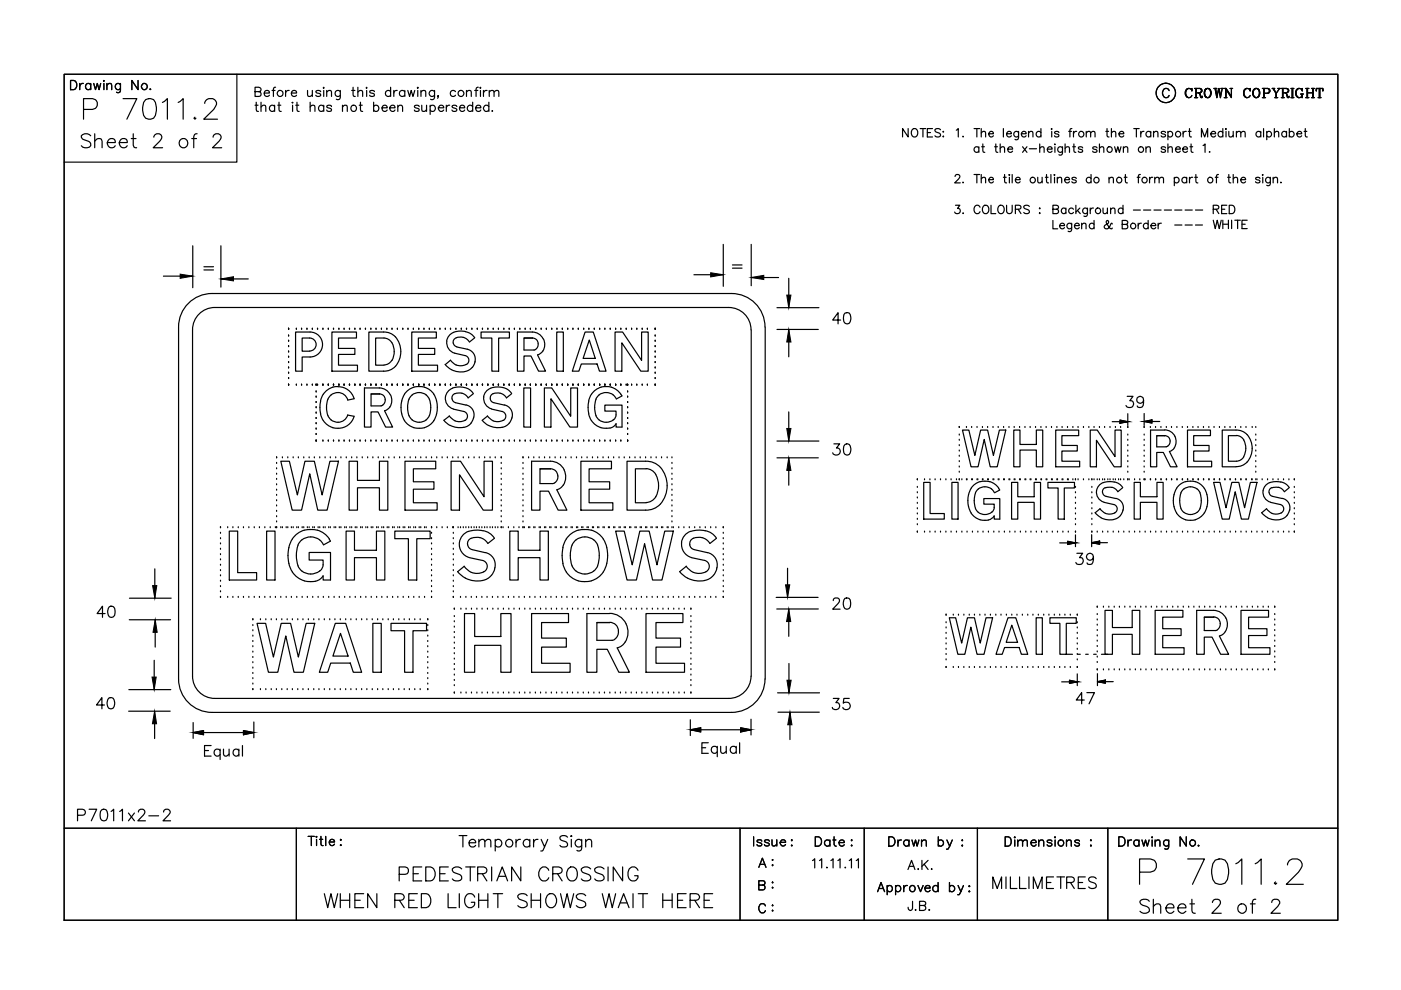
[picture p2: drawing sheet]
<svg xmlns="http://www.w3.org/2000/svg" width="297mm" height="210mm" viewBox="0 0 297 210" stroke-linecap="round" stroke-linejoin="round" font-family="sans-serif">
<g fill="none" stroke="#000" stroke-width=".25">
<path d="M13.6 15.7h270v179.4h-270zM15 17.1h.6a1.04 1.04 0 0 1 .7 .9 1.04 1.04 0 0 1-.7 1h-.6zM16.9 17.7v1.3M17.7 17.7a.64 .64 0 0 0-.8 .5M19.2 18a.61 .61 0 0 0-.9-.1 .61 .61 0 0 0 0 .9 .61 .61 0 0 0 .9-.1M19.2 17.7v1.3M19.9 17.7l.3 1.3 .4-1.3 .4 1.3 .4-1.3M22 17.7v1.3M22 17.1v.1zM22.7 18.1l.4-.4 .5 .1 .1 1.2M22.7 17.7v1.3M25.5 17.7v1.8l-.3 .1h-.5"/>
<path d="M25.5 18a.61 .61 0 0 0-.9-.1 .61 .61 0 0 0 0 .9 .61 .61 0 0 0 .9-.1M29.3 17.1v1.9l-1.3-1.9v1.9M31.8 18.8v.2l.2-.1M50.2 15.7v18.7h-36.6M54.1 19.4l1.1-.1 .1-.2-.1-.5-1.1-.1v1.9h.8l.4-.3a.53 .53 0 0 0-.4-.7M56 19.7h1.1a.6 .6 0 0 0-.8-.5 .6 .6 0 0 0-.2 1 .62 .62 0 0 0 1 0M57.7 19.2h.6M58.4 18.5l-.3 .1-.1 .3v1.5M60.6 19.2v1.2M61.3 19.2a.64 .64 0 0 0-.7 .5M61.8 19.7h1.1a.6 .6 0 0 0-.9-.5 .6 .6 0 0 0-.1 1 .62 .62 0 0 0 1 0M65.2 19.2l.1 1.2h.5l.4-.3"/>
<path d="M66.2 19.2v1.2M68 19.4a.65 .65 0 0 0-1.1 0l.2 .2 .8 .3 .1 .3a.65 .65 0 0 1-1.1 0M68.6 19.2v1.2M68.6 18.5v.2zM69.3 19.5l.4-.3 .5 .1 .1 1.1M69.3 19.2v1.2M72.2 19.2v1.5a.51 .51 0 0 1-.3 .4 .51 .51 0 0 1-.6-.1M72.2 19.4a.62 .62 0 0 0-1 0 .62 .62 0 0 0 0 .9 .62 .62 0 0 0 1-.1M74.6 19.2h.6M74.9 18.5v1.6v.3h.4M75.9 19.5l.3-.2a.44 .44 0 0 1 .7 .2v.9M75.9 18.5v1.9"/>
<path d="M77.7 19.2v1.2M77.7 18.5v.2zM79.4 19.4a.62 .62 0 0 0-1 0l.1 .2a.9 .9 0 0 1 .9 .5v.1a.62 .62 0 0 1-1 0M82.8 19.4a.62 .62 0 0 0-.9 0 .62 .62 0 0 0 0 .9 .62 .62 0 0 0 .9-.1M82.8 18.5v1.9M83.5 19.2v1.2M84.2 19.2a.58 .58 0 0 0-.7 .5M85.8 19.4a.64 .64 0 0 0-.9-.1 .64 .64 0 0 0 0 1 .64 .64 0 0 0 .9-.1M85.8 19.2v1.2M86.5 19.2l.3 1.2 .4-1.2 .4 1.2 .3-1.2M88.6 19.2v1.2M88.6 18.5l.1 .1-.1 .1z"/>
<path d="M89.3 19.5a.67 .67 0 0 1 .9-.2l.1 1.1M89.3 19.2v1.2M92.1 19.2v1.5a.53 .53 0 0 1-.8 .3M92.1 19.4a.64 .64 0 0 0-.9-.1 .64 .64 0 0 0 0 1 .64 .64 0 0 0 .9-.1M96.6 19.4a.62 .62 0 0 0-.9 0 .62 .62 0 0 0 0 .9 .62 .62 0 0 0 .9-.1M98.9 19.5a.67 .67 0 0 1 .9-.2l.1 1.1M98.9 19.2v1.2M100.6 19.2h.7M101.4 18.5l-.4 .1-.1 .3v1.5M101.9 19.2v1.2M101.9 18.5v.2zM102.5 19.2v1.2"/>
<path d="M103.3 19.2a.64 .64 0 0 0-.8 .5M103.7 19.5a.67 .67 0 0 1 1-.2v1.1M103.7 19.2v1.2M104.7 19.5l.5-.3 .5 .1 .1 1.1M247.9 19.2a.72 .72 0 0 0-.8-.4 .72 .72 0 0 0-.6 .7v.4a.72 .72 0 0 0 .5 .8 .72 .72 0 0 0 .9-.5M252 18.8a1.07 1.07 0 0 0-.6 .9 1.07 1.07 0 0 0 .6 1M252.6 19l.1 .3v-.5l-.1 .2a.75 .75 0 0 0-.8-.2 .75 .75 0 0 0-.5 .7 .9 .9 0 0 0 .2 .9 .9 .9 0 0 0 .9 .2l.3-.4M253.3 18.8h1.1l.5 .3-.2 .4-.3 .2h-.8M253.5 18.8v1.9M253.6 18.8v1.9M254.1 19.7l.3 .2 .3 .7 .2-.1M254.3 19.8l.3 .9h.3v-.3"/>
<path d="M254.4 18.8l.3 .3-.3 .6M256 18.8a1.06 1.06 0 0 0-.7 .9 1.06 1.06 0 0 0 .7 1 .98 .98 0 0 0 .8-1 .98 .98 0 0 0-.8-.9 1.12 1.12 0 0 0 0 1.9M256.1 18.8a1.12 1.12 0 0 1 0 1.9M257.4 18.8h.6M257.6 18.8l.4 1.9 .4-1.9 .4 1.9 .3-1.9M257.7 18.8l.3 1.4M258.5 18.8l.3 1.4M258.8 18.8h.6M259.6 18.8h.3M259.9 18.8v1.9M260.8 18.8h.5M261.1 18.8v1.9l-1.2-1.8"/>
<path d="M264.3 18.8a1.11 1.11 0 0 0 0 1.9M265 19l.1 .3v-.5l-.1 .2a.75 .75 0 0 0-.8-.2 .75 .75 0 0 0-.5 .7 .86 .86 0 0 0 .1 .9 .86 .86 0 0 0 1 .2l.3-.4M266.2 18.8a1.01 1.01 0 0 0-.6 1 1.01 1.01 0 0 0 .9 .9 1.01 1.01 0 0 0 .6-1.1 1.01 1.01 0 0 0-.9-.8 1.12 1.12 0 0 0 0 1.9M266.5 18.8a1.12 1.12 0 0 1 0 1.9M267.6 18.8h1.2a.51 .51 0 0 1 .5 .5 .51 .51 0 0 1-.5 .5h-.8M267.9 18.8v1.9M268 18.8v1.9M268.8 18.8l.3 .3-.1 .5-.2 .2M269.7 18.8h.6M269.9 18.8l.6 1v.9M270 18.8l.6 1v.9M270.9 18.8h.6"/>
<path d="M271.3 18.8l-.7 1M271.7 18.8h1.1l.3 .1a.41 .41 0 0 1-.1 .7l-1 .1M271.9 18.8v1.9M272 18.8v1.9M272.5 19.7l.3 .2 .3 .7 .2-.1M272.7 19.8l.3 .9h.2l.1-.3M272.8 18.8l.3 .3-.3 .6M273.7 18.8h.6M274 18.8v1.9M274.1 18.8v1.9M275.4 18.8a1.11 1.11 0 0 0 0 1.9M275.7 19.9h.7"/>
<path d="M276 19l.1 .3v-.5l-.1 .2a.75 .75 0 0 0-.8-.2 .75 .75 0 0 0-.5 .7 .86 .86 0 0 0 .2 .9 .86 .86 0 0 0 .9 .2l.2-.2M276 19.9v.8M276.1 19.9v.8M276.8 18.8h.7M277.1 18.8v1.9M277.2 19.7h1.1M277.2 18.8v1.9M278.1 18.8h.6M278.3 18.8v1.9M278.4 18.8v1.9M279.2 18.8l-.1 .5v-.5h1.4v.5l-.1-.5M279.7 18.8v1.9"/>
<path d="M279.8 18.8v1.9M17.7 23.2h1.9a1.15 1.15 0 0 0 1.1-1.1 1.15 1.15 0 0 0-1.1-1.2h-1.9v4.4M19.2 28.8a1.32 1.32 0 0 0-2 0 .76 .76 0 0 0 .6 .8l.9 .3a.72 .72 0 0 1 .5 .6 .72 .72 0 0 1-.3 .7 1.4 1.4 0 0 1-1.7-.3M20.1 29.9l.7-.5 .7 .1 .1 .4v1.4M20.1 28.4v2.9M22.7 30.2h1.7a.85 .85 0 0 0-.8-.9 .85 .85 0 0 0-.9 .9 .93 .93 0 0 0 .6 1.1 .93 .93 0 0 0 1.1-.4M25.3 30.2h1.7a.85 .85 0 0 0-.9-.9 .85 .85 0 0 0-.8 .9 .93 .93 0 0 0 .6 1.1 .93 .93 0 0 0 1.1-.4M26.1 20.9h2.9l-2.1 4.4M27.8 29.4h1M28.3 28.4v2.4l.1 .4 .6 .1M30.9 21.1a1.41 1.41 0 0 1 2 .6 3.7 3.7 0 0 1-.3 3.4 1.47 1.47 0 0 1-2.1-.6 3.6 3.6 0 0 1 .4-3.4zM32.6 29.1v-.1a.93 .93 0 0 1 1.2-.6 .74 .74 0 0 1 .4 1.1l-1.7 1.8h2"/>
<path d="M34.4 21.7l1.1-.8v4.4M37.8 21.7l1-.8v4.4M40.7 29.4h1M41.3 24.8l-.2 .3 .2 .2 .2-.2M41.8 28.4l-.6 .1-.1 .5v2.3M43.4 21.9a1.11 1.11 0 0 1 .9-1h.8a1.08 1.08 0 0 1 .6 1.7l-.4 .6-2.1 2.1h2.9M45.2 29.1l.1-.4 .4-.3h.6a.74 .74 0 0 1 .5 1.1l-1.7 1.8h1.9M54.1 22.3h.6M54.3 21.7v1.5l.1 .3 .4 .1M55.3 22.7l.5-.4 .5 .1 .1 1.2M55.3 21.7v1.9M58.2 22.6a.61 .61 0 0 0-.9-.1 .61 .61 0 0 0 0 .9 .61 .61 0 0 0 .9-.1"/>
<path d="M58.2 22.3v1.3M58.9 22.3h.6M59.2 21.7v1.5v.3l.4 .1M62 22.3v1.3M62 21.7v.1zM62.7 22.3h.6M63 21.7v1.5v.3l.4 .1M65.8 22.7l.4-.4 .5 .1 .1 1.2M65.8 21.7v1.9M68.6 22.6a.61 .61 0 0 0-.9-.1 .61 .61 0 0 0 0 .9 .61 .61 0 0 0 .9-.1M68.6 22.3v1.3M70.3 22.6a.56 .56 0 0 0-.5-.3 .56 .56 0 0 0-.5 .3l.1 .2 .8 .3 .1 .2a.56 .56 0 0 1-.5 .3 .56 .56 0 0 1-.5-.3"/>
<path d="M72.6 22.7l.5-.4 .4 .1 .1 1.2M72.6 22.3v1.3M76.2 22.3h.6M76.4 21.7v1.5l.1 .3 .4 .1M79.2 22.6a.61 .61 0 0 1 .9-.1 .61 .61 0 0 1 0 .9 .61 .61 0 0 1-.9-.1M79.2 21.7v1.9M81 22.9h1.1a.6 .6 0 0 0-.8-.5 .6 .6 0 0 0-.2 .9 .57 .57 0 0 0 1 0M82.6 22.9h1.1v-.2a.64 .64 0 0 0-1-.1 .64 .64 0 0 0 .4 1h.3l.3-.3M84.3 22.7l.5-.4 .4 .1 .2 1.2M84.3 22.3v1.3M88.9 22.6a.57 .57 0 0 0-1 0l.2 .3 .7 .2 .1 .2a.57 .57 0 0 1-1 0M89.4 22.3l.1 1.2 .5 .1 .4-.4"/>
<path d="M90.4 22.3v1.3M91.2 22.6a.61 .61 0 0 1 .9-.1 .61 .61 0 0 1 0 .9 .61 .61 0 0 1-.9-.1M91.2 22.3v2M92.9 20.4h-.1h.1l-.1 .4M92.9 22.9h1.2a.6 .6 0 0 0-.9-.5 .6 .6 0 0 0-.1 .9 .56 .56 0 0 0 .5 .3 .56 .56 0 0 0 .5-.3M94.6 22.3v1.3M95.3 22.3a.63 .63 0 0 0-.7 .6M96.9 22.6a.6 .6 0 0 0-1.1 0l.9 .5 .2 .2a.6 .6 0 0 1-1.1 0M97.4 22.9h1.1a.6 .6 0 0 0-.8-.5 .6 .6 0 0 0-.2 .9 .57 .57 0 0 0 1 0M100.2 22.6a.63 .63 0 0 0-.9-.1 .63 .63 0 0 0 0 .9 .63 .63 0 0 0 .9-.1M100.2 21.7v1.9M100.9 22.9h1.1a.6 .6 0 0 0-.9-.5 .6 .6 0 0 0-.2 .9 .57 .57 0 0 0 1.1 0"/>
<path d="M103.6 22.6a.63 .63 0 0 0-.9-.1 .63 .63 0 0 0 0 .9 .63 .63 0 0 0 .9-.1M103.6 21.7v1.9M104.4 23.5v.1l.1-.1M192.5 27.3v1.7l-1.1-1.7v1.7M193.6 27.3a.88 .88 0 0 1 1 .7 .88 .88 0 0 1-.5 1 .93 .93 0 0 1-.9-.6 .93 .93 0 0 1 .4-1.1zM195.1 27.3h1.2M195.7 27.3v1.7M196.6 28.1h.7M197.7 27.3h-1.1v1.7h1.1M199.4 27.5a.67 .67 0 0 0-.6-.3 .67 .67 0 0 0-.6 .5l.2 .2 .8 .4 .2 .5a.78 .78 0 0 1-1.2 0M199.9 27.9h.2zM199.9 29h.2z"/>
<path d="M202.5 37.4l.3-.4 .6 .2a.55 .55 0 0 1-.1 .7l-.9 .9h1.2M202.7 27.6l.5-.3v1.7M204.2 28.9v.1h.1M204.2 38.6l-.1 .1h.2M206.5 37h1.2M206.5 27.3h1.2M207.1 37v1.8M207.1 27.3v1.7M207.5 31.4a.57 .57 0 0 0-.8-.1 .57 .57 0 0 0 0 .8 .57 .57 0 0 0 .8-.1M207.5 31.1v1.2M208 37.9l.5-.3 .4 .1 .1 1.1M208 37v1.8"/>
<path d="M208 28.2l.5-.3h.4l.1 1.1M208 27.3v1.7M208.1 31.1h.6M208.4 30.5v1.5l.1 .2 .3 .1M209.6 38.1h1a.51 .51 0 0 0-.6-.5 .51 .51 0 0 0-.4 .7 .52 .52 0 0 0 .4 .5 .52 .52 0 0 0 .6-.3M209.6 28.4h1a.51 .51 0 0 0-.6-.6 .51 .51 0 0 0-.4 .7 .52 .52 0 0 0 .4 .5 .52 .52 0 0 0 .6-.2M210.9 31.1h.6M211.1 30.5v1.5l.1 .2 .4 .1M212.1 31.5l.4-.4 .4 .1 .1 1.1M212.1 30.5v1.8M212.7 37.6h.6M212.7 27.3v1.7"/>
<path d="M213 37v1.4l.1 .3 .3 .1M213.4 28.4h1a.55 .55 0 0 0-.7-.5 .55 .55 0 0 0-.2 .9 .54 .54 0 0 0 .9 0M213.7 31.6h1a.55 .55 0 0 0-.8-.4 .55 .55 0 0 0-.1 .8 .54 .54 0 0 0 .9 0M213.9 37.1h.2zM214 37.6v1.2M214.6 37v1.8M215.3 38.1h1a.55 .55 0 0 0-.8-.5 .55 .55 0 0 0-.1 .9 .54 .54 0 0 0 .9 0M216 27.9v1.3a.47 .47 0 0 1-.3 .4 .47 .47 0 0 1-.5-.1M216 28.1a.57 .57 0 0 0-.9-.1 .57 .57 0 0 0 0 .9 .57 .57 0 0 0 .9-.1M216.5 28.4h1.1a.55 .55 0 0 0-.8-.5 .55 .55 0 0 0-.2 .9 .54 .54 0 0 0 1 0M216.8 31.1l.9 1.2M217.7 31.1l-.9 1.2"/>
<path d="M218.1 28.2l.4-.3h.4l.1 1.1M218.1 27.9v1.1M218.2 31.5h1.6M220 37.6l.1 1.1 .4 .1 .5-.4M220.4 31.5l.5-.4 .4 .1 .1 1.1M220.4 30.5v1.8M220.7 28.1a.57 .57 0 0 0-.8-.1 .57 .57 0 0 0 0 .9 .57 .57 0 0 0 .8-.1M220.7 27.3v1.7M221 37.6v1.2M221.6 37.6h.6M221.9 37v1.4l.1 .3 .3 .1M222.1 31.6h1a.55 .55 0 0 0-.8-.4 .55 .55 0 0 0-.2 .8 .54 .54 0 0 0 1 0"/>
<path d="M222.8 37v1.8M223 27.3v.1zM223 27.9v1.1M223.6 37v.2zM223.6 37.6v1.2M223.7 30.5v.2zM223.7 31.1v1.2M224.2 37.9l.4-.3 .4 .1 .1 1.1M224.2 37.6v1.2M224.5 28.1a.54 .54 0 0 0-.9 0l.1 .2 .7 .2 .1 .3a.54 .54 0 0 1-.9 0M225.3 31.1v1.4a.47 .47 0 0 1-.3 .4 .47 .47 0 0 1-.5-.1M225.3 31.4a.57 .57 0 0 0-.9-.1 .57 .57 0 0 0 0 .8 .57 .57 0 0 0 .9-.1"/>
<path d="M225.7 38.1h1.1a.55 .55 0 0 0-.8-.5 .55 .55 0 0 0-.2 .9 .54 .54 0 0 0 1 0M225.8 31.5l.4-.4 .5 .1 .1 1.1M225.8 30.5v1.8M226.6 27.9h.6M227.3 27.3h-.4l-.1 .3v1.4M227.4 31.1h.6M227.6 27.9v1.1M227.7 30.5v1.5l.1 .2 .3 .1M228.2 37.8a.54 .54 0 0 0-.9 0v.2l.8 .3 .1 .2a.54 .54 0 0 1-.9 0M228.3 27.9a.57 .57 0 0 0-.7 .5M229.5 31.4a.54 .54 0 0 0-.9 0l.1 .1 .8 .3v.2a.54 .54 0 0 1-.9 0M230.3 28.2l.4-.3h.5v1.1"/>
<path d="M230.3 27.9v1.1M231.2 28.2l.5-.3h.4l.1 1.1M231.3 37.8a.57 .57 0 0 0-.8 0 .57 .57 0 0 0 0 .8 .57 .57 0 0 0 .8-.1M231.3 37v1.8M232.6 31.4a.54 .54 0 0 0-.9 0v.1l.8 .3 .1 .2a.54 .54 0 0 1-.9 0M233.1 31.5l.4-.4 .4 .1 .1 1.1M233.1 30.5v1.8M234.5 27.9h.5M234.7 27.3v1.4l.1 .3h.3M235.1 37.9l.5-.3 .4 .1 .1 1.1M235.1 37.6v1.2M235.6 28.2l.5-.3h.4l.1 1.1"/>
<path d="M235.6 27.3v1.7M236.3 31.1l.4 1.2 .3-1.2 .3 1.2 .4-1.2M237.3 28.4h1a.55 .55 0 0 0-.8-.5 .55 .55 0 0 0-.2 .9 .54 .54 0 0 0 1 0M238.2 31.5l.4-.4 .4 .1 .1 1.1M238.2 31.1v1.2M238.4 37.6h.5M238.6 37v1.4l.1 .3 .3 .1M240.4 27.3h1.1M240.9 27.3v1.7M241.1 37.6h.6M241.8 37l-.4 .1v.2v1.5M241.9 27.9v1.1"/>
<path d="M242.5 27.9a.57 .57 0 0 0-.6 .5M243 31.5l.4-.4 .4 .1 .1 1.1M243 31.1v1.2M243.7 37.6v1.2M244 28.1a.57 .57 0 0 0-.9-.1 .57 .57 0 0 0 0 .9 .57 .57 0 0 0 .9-.1M244 27.9v1.1M244.4 37.6a.57 .57 0 0 0-.7 .5M244.6 28.2l.4-.3h.4l.1 1.1M244.6 27.9v1.1M244.8 37.9l.5-.3 .4 .1 .1 1.1M244.8 37.6v1.2M245.8 37.9l.4-.3 .4 .1 .1 1.1"/>
<path d="M247.1 31.4a.54 .54 0 0 0-.9 0l.1 .1 .7 .3 .1 .2a.54 .54 0 0 1-.9 0M247.1 28.1a.54 .54 0 0 0-.9 0l.1 .2 .7 .2 .1 .3a.54 .54 0 0 1-.9 0M247.6 31.5l.4-.4 .5 .1 .1 1.1M247.6 30.5v1.8M247.6 28.1a.57 .57 0 0 1 .9-.1 .57 .57 0 0 1 0 .9 .57 .57 0 0 1-.9-.1M247.6 27.9v1.7M249 37.8a.57 .57 0 0 1 .8 0 .57 .57 0 0 1 0 .8 .57 .57 0 0 1-.8-.1M249 37.6v1.8M249.2 31.6h1a.55 .55 0 0 0-.7-.4 .55 .55 0 0 0-.2 .8 .54 .54 0 0 0 .9 0M250.8 31.6h1a.55 .55 0 0 0-.8-.4 .55 .55 0 0 0-.2 .8 .54 .54 0 0 0 1 0M250.8 27.9v1.1M251.5 27.9a.57 .57 0 0 0-.7 .5"/>
<path d="M251.6 37.8a.57 .57 0 0 0-.8 0 .57 .57 0 0 0 0 .8 .57 .57 0 0 0 .8-.1M251.6 37.6v1.2M251.9 27.9h.6M252.2 37.6v1.2M252.2 27.3v1.4l.1 .3h.3M252.3 31.1h.6M252.5 30.5v1.5l.1 .2 .4 .1M252.9 37.6a.57 .57 0 0 0-.7 .5M253.3 20.7h.6M253.3 37.6h.6M253.5 37v1.4l.1 .3 .4 .1M254.7 29v-1.7l.7 1.7 .6-1.7v1.7"/>
<path d="M255.1 30.9l.4-.4v1.8M256.5 32.1l-.1 .1h.2M256.7 28.4h1a.55 .55 0 0 0-.7-.5 .55 .55 0 0 0-.2 .9 .54 .54 0 0 0 .9 0M257.7 37.6h.5M258.3 37l-.3 .1-.1 .2v1.5M259.3 28.1a.57 .57 0 0 0-.9-.1 .57 .57 0 0 0 0 .9 .57 .57 0 0 0 .9-.1M259.3 27.3v1.7M259.6 20.7h.6M259.9 27.9v1.1M259.9 27.3v.1zM260.3 37.6h.6M260.5 37v1.4l.1 .3 .4 .1"/>
<path d="M260.5 27.9l.1 1.1h.4l.5-.3M261.1 20.5l-1.2-1.7v1.9M261.5 37.9l.4-.3 .4 .1 .1 1.1M261.5 37v1.8M261.5 27.9v1.1M262.1 28.2l.5-.3h.4l.1 1.1M262.1 27.9v1.1M263.1 38.1h1a.55 .55 0 0 0-.8-.5 .55 .55 0 0 0-.1 .9 .54 .54 0 0 0 .9 0M263.1 28.2l.4-.3h.4l.1 1.1M267.1 37.8a.54 .54 0 0 0-.9 0l.1 .2 .8 .3v.2a.54 .54 0 0 1-.9 0M267.3 28.1a.57 .57 0 0 0-.8-.1 .57 .57 0 0 0 0 .9 .57 .57 0 0 0 .8-.1M267.3 27.9v1.1"/>
<path d="M267.6 20.7h.7M267.7 37.6v1.2M267.7 37v.2zM267.9 27.3v1.7M268.6 28.1a.57 .57 0 0 1 .8-.1 .57 .57 0 0 1 0 .9 .57 .57 0 0 1-.8-.1M268.6 27.9v1.7M269.3 37.6v1.3a.47 .47 0 0 1-.2 .5 .47 .47 0 0 1-.5-.1M269.3 37.8a.57 .57 0 0 0-.8 0 .57 .57 0 0 0 0 .8 .57 .57 0 0 0 .8-.1M269.9 37.9l.5-.3 .4 .1 .1 1.1M269.9 37.6v1.2M270.2 28.2l.4-.3h.4l.1 1.1M270.2 27.3v1.7"/>
<path d="M270.3 20.7h.6M271.6 38.6l-.1 .1h.2M271.7 20.7h.6M272.8 28.1a.57 .57 0 0 0-.9-.1 .57 .57 0 0 0 0 .9 .57 .57 0 0 0 .9-.1M272.8 27.9v1.1M273.4 28.1a.57 .57 0 0 1 .8-.1 .57 .57 0 0 1 0 .9 .57 .57 0 0 1-.8-.1M273.4 27.3v1.7M273.7 20.7h.6M275 28.4h1a.55 .55 0 0 0-.8-.5 .55 .55 0 0 0-.1 .9 .54 .54 0 0 0 .9 0M276.5 27.9h.6M276.7 27.3v1.4l.1 .3h.4M276.8 20.7h.7"/>
<path d="M278.1 20.7h.6M279.5 20.7h.6M34.6 58.5h6.3M40.9 52.1v8.9M43.2 56.6h2.1M43.2 57.2h2.1M46.8 52.1v8.8M46.8 59.1h5.8M147.1 58.3h6.2M153.3 51.8v8.9M155.3 56.2h2M155.3 56.9h2"/>
<path d="M159.3 51.8v8.8M159.3 58.8h5.8M167.2 59v6.2M202.6 43.5h.9l-.5 .7a.59 .59 0 0 1 .4 1 .59 .59 0 0 1-1-.2M204.2 45.1l-.1 .1h.2M207.8 43.9a.65 .65 0 0 0-.8-.4 .65 .65 0 0 0-.5 .7v.4a.65 .65 0 0 0 .5 .7 .65 .65 0 0 0 .8-.4M208.5 43.8a.66 .66 0 0 1 .7-.3 .66 .66 0 0 1 .4 .7v.4a.68 .68 0 0 1-.6 .7 .68 .68 0 0 1-.7-.7zM210.1 43.5v1.8h1M211.7 43.8a.66 .66 0 0 1 .8-.3 .66 .66 0 0 1 .4 .7v.4a.68 .68 0 0 1-.7 .7 .68 .68 0 0 1-.6-.7zM213.4 43.5v1.3a.6 .6 0 0 0 .6 .5 .6 .6 0 0 0 .6-.5v-1.3M215.3 44.4l1-.1 .2-.3-.1-.3-.4-.2h-.7v1.8M215.9 44.4l.6 .9"/>
<path d="M218.2 43.8a.67 .67 0 0 0-.6-.3 .67 .67 0 0 0-.5 .4l.1 .3 .9 .3 .1 .5a.78 .78 0 0 1-1.1 0M220.4 44.2h.1zM220.4 45.2h.1zM223.2 44.4l1.1-.1 .1-.3-.1-.3-.3-.2h-.8v1.8h.8a.47 .47 0 0 0 .4-.5 .47 .47 0 0 0-.4-.4M223.2 46.7v1.8h1.1M224.7 47.8h1a.55 .55 0 0 0-.8-.4 .55 .55 0 0 0-.1 .9 .54 .54 0 0 0 .9 0M226 44.4a.55 .55 0 0 0-.8-.1 .55 .55 0 0 0 0 .8 .55 .55 0 0 0 .8-.1M226 44.1v1.2M227.2 47.3v1.4a.47 .47 0 0 1-.3 .4 .47 .47 0 0 1-.4-.1M227.2 47.6a.57 .57 0 0 0-.8-.1 .57 .57 0 0 0 0 .8 .57 .57 0 0 0 .8 0M227.6 44.4a.57 .57 0 0 0-.8-.1 .57 .57 0 0 0 0 .8 .57 .57 0 0 0 .8-.1M227.8 47.8h1a.55 .55 0 0 0-.7-.4 .55 .55 0 0 0-.2 .9 .54 .54 0 0 0 .9 0"/>
<path d="M228.1 43.5v1.8M228.4 44.6l.6 .7M229 44.1l-.9 .9M229.3 47.7l.5-.4 .4 .1 .1 1.1M229.3 47.3v1.2M230.6 44.1v1.4a.47 .47 0 0 1-.3 .4 .47 .47 0 0 1-.5-.1M230.6 44.4a.57 .57 0 0 0-.9-.1 .57 .57 0 0 0 0 .8 .57 .57 0 0 0 .9-.1M231.2 44.1v1.2M231.8 44.1a.57 .57 0 0 0-.6 .5M232 47.6a.57 .57 0 0 0-.9-.1 .57 .57 0 0 0 0 .8 .57 .57 0 0 0 .9 0M232 46.7v1.8M233.9 44.1v1.1l.5 .1 .4-.3"/>
<path d="M234.8 44.1v1.2M235.5 44.4l.4-.3 .4 .1 .1 1.1M235.5 44.1v1.2M235.8 47.5l-.1-.2-.1 .1-.3 .6a.59 .59 0 0 1-.6 .6 .59 .59 0 0 1-.6-.6l.9-.7a.36 .36 0 0 0-.2-.6l-.2 .1a1.48 1.48 0 0 0 .8 1.6l.3 .1 .1-.2M237.9 47.6l1-.1 .2-.3-.1-.3-.3-.2h-.8v1.8h.8a.47 .47 0 0 0 .4-.5 .47 .47 0 0 0-.4-.4M238.1 44.4a.57 .57 0 0 0-.8-.1 .57 .57 0 0 0 0 .8 .57 .57 0 0 0 .8-.1M238.1 43.5v1.8M240.3 44.5h1.5M241.3 47.3v1.2M242 47.3a.57 .57 0 0 0-.7 .5M242.5 44.5h1.5M243.4 47.6a.57 .57 0 0 0-.8-.1 .57 .57 0 0 0 0 .8 .57 .57 0 0 0 .8 0"/>
<path d="M243.4 46.7v1.8M244 47.8h1a.55 .55 0 0 0-.7-.4 .55 .55 0 0 0-.2 .9 .54 .54 0 0 0 .9 0M244.7 44.5h1.5M245.5 47.3v1.2M246.2 47.3a.57 .57 0 0 0-.7 .5M246.9 44.5h1.5M249.1 44.5h1.5M249.1 47.7h1.5M251.3 44.5h1.5M251.3 47.7h1.5M253.5 44.5h1.5M253.5 47.7h1.4"/>
<path d="M257.2 44.4l1-.1 .2-.3-.1-.3-.3-.2h-.8v1.8M257.2 46.7l.5 1.8 .4-1.8 .4 1.8 .4-1.8M257.8 44.4l.6 .9M259 44.4h.7M259.3 46.7v1.8M259.3 47.5h1.1M260.1 43.5h-1.1v1.8h1.1M260.4 46.7v1.8M260.6 43.5h.6a.95 .95 0 0 1 .6 .9 .95 .95 0 0 1-.6 .9h-.6zM261.1 46.7v1.8M261.8 46.7h1.2M262.4 46.7v1.8"/>
<path d="M263.3 47.5h.7M264.4 46.7h-1.1v1.8h1.1M45.5 65.2a4.7 4.7 0 0 0-4.7 4.7v73.5a4.7 4.7 0 0 0 4.7 4.7M45.6 65.2h108.9a4.7 4.7 0 0 1 4.7 4.7M61.2 69.8h.1M61.2 71.2h.1M61.2 72.3h.1M61.2 73.5h.1M61.2 74.6h.1M61.2 75.7h.1M61.2 76.9h.1M61.2 78h.1"/>
<path d="M61.2 79.1h.1M62.8 69.8h.1M63.9 69.8h.1M65.1 69.8h.1M65.7 74.4a1.38 1.38 0 0 0 1.3-1.4 1.38 1.38 0 0 0-1.3-1.3h-1.6v2.8h1.6M65.7 70.4a2.65 2.65 0 0 1 2.7 2.6 2.65 2.65 0 0 1-2.7 2.7M65.8 70.4h-3.1v8.3h1.4v-3h1.7M66.2 69.8h.1M67.3 69.8h.1M68.5 69.8h.1M69.6 69.8h.1M70.4 70.4h5.2v1.3h-3.8v2.2h3.4v1.2h-3.4v2.3h4v1.3h-5.4z"/>
<path d="M70.7 69.8h.1M71.9 69.8h.1M73 69.8h.1M74.1 69.8h.1M75.2 69.8h.1M76.3 69.8h.1M77.5 69.8h.1M78.6 69.8h.1M79.7 69.8h.1M80.9 69.8h.1M81.3 70.4a3.7 3.7 0 0 1 3.7 4.1M81.3 70.4h-3.1v8.3h3.1"/>
<path d="M82 69.8h.1M83.1 72.7a1.97 1.97 0 0 0-1.7-1h-1.8v5.7h1.8M83.1 76.4a1.97 1.97 0 0 1-1.7 1M83.1 72.7l.4 1.1 .1 .8M83.1 69.8h.1M83.6 74.5l-.1 .8-.4 1.1M84.3 69.8h.1M85 74.6a3.7 3.7 0 0 1-3.7 4.1M85.4 69.8h.1M86.5 69.8h.1M87.3 70.4h5.2v1.3h-3.8v2.2h3.5v1.2h-3.5v2.3h4.1v1.3h-5.5zM87.6 69.8h.1"/>
<path d="M88.8 69.8h.1M89.9 69.8h.1M91 69.8h.1M92.2 69.8h.1M93.3 69.8h.1M94.4 77.3a4 4 0 0 0 5.7 .6M94.4 69.8h.1M94.7 72.3a2.31 2.31 0 0 0 1.7 2.6M95.5 69.8h.1M96.2 70.5a2.35 2.35 0 0 0-1.5 1.8M96.4 74.9l2.2 .5a1.04 1.04 0 0 1 .8 .8 1.04 1.04 0 0 1-.5 1.1M96.7 69.8h.1"/>
<path d="M96.7 71.6a.99 .99 0 0 0-.6 1 .99 .99 0 0 0 .7 .9M96.7 71.6a2.27 2.27 0 0 1 2.8 .9M96.9 73.6l2.2 .4a2.14 2.14 0 0 1 1.6 2.6M97.8 69.8h.1M98.7 70.3l-1-.1-1.4 .2M98.7 70.4l1.3 .5 .6 .7-1.1 .9M98.9 77.2a2.54 2.54 0 0 1-3.4-.8l-1.1 .9M98.9 69.8h.1M100 69.8h.1M100.7 76.8l-.6 1.1M100.7 76.6v.2M101.2 69.8h.1"/>
<path d="M102 70.4h6v1.3h-2.3v7h-1.4v-7h-2.3zM102.3 69.8h.1M103.4 69.8h.1M104.6 69.8h.1M105.7 69.8h.1M106.8 69.8h.1M108 69.8h.1M109.1 69.8h.1M110.2 69.8h.1M111.1 71.7h1.8M111.4 69.8h.1M112.5 69.8h.1"/>
<path d="M112.9 70.4a2.56 2.56 0 0 1 2.3 1.5M112.9 71.7a1.32 1.32 0 0 1 1.2 .9 1.32 1.32 0 0 1-.5 1.5M112.9 71.7h-1.8v2.5h2.2M112.9 70.4h-3.2v8.3h1.4v-3.2h1.5l1.6 3.2h1.5l-1.7-3.4M113.6 74.1l-.4 .1M113.6 69.8h.1M114.7 69.8h.1M115.1 74.4l-.5 .5-.6 .3M115.2 71.9l.3 1.3-.4 1.3M115.8 69.8h.1M117 69.8h.1M118 70.4h1.4v8.3h-1.4z"/>
<path d="M118.1 69.8h.1M119.2 69.8h.1M120.4 69.8h.1M121.5 69.8h.1M122.6 69.8h.1M123.8 69.8h.1M124.1 70.4h1.7l2.7 8.3h-1.4l-.5-1.5h-3.4l-.5 1.5h-1.4zM124.9 69.8h.1M124.9 72.1l1.3 3.9h-2.6zM126 69.8h.1M127.1 69.8h.1M128.2 69.8h.1"/>
<path d="M129.4 69.8h.1M130.4 70.4h1.6l4 6v-6h1.4v8.3h-1.5l-4.1-6v6h-1.4zM130.5 69.8h.1M131.6 69.8h.1M132.8 69.8h.1M133.9 69.8h.1M135 69.8h.1M136.2 69.8h.1M137.3 69.8h.1M138.9 69.8h.1M138.9 79.1h.1M138.9 78h.1"/>
<path d="M138.9 76.9h.1M138.9 75.7h.1M138.9 74.6h.1M138.9 73.5h.1M138.9 72.3h.1M138.9 71.2h.1M155.1 62.2a7.1 7.1 0 0 1 7.1 7.1M155.1 62.2h-110.1a7.1 7.1 0 0 0-7.1 7.1v74.7a7.1 7.1 0 0 0 7.1 7h110.1M159.3 69.9v73.5M162.2 69.3v74.7M164.7 65.2h8.9M164.7 69.8h8.8"/>
<path d="M167.2 69.8v5.8M178.2 67.9h-1.7l1.2-1.6v2.4M179.2 66.4a.8 .8 0 0 1 1.1 .3 1.91 1.91 0 0 1-.2 1.8 .77 .77 0 0 1-1.2-.3 2.14 2.14 0 0 1 .3-1.8zM58.6 99.4h.1M58.6 98.3h.1M58.6 97.1h.1M59.5 97.8h1.9l1.6 7.1 1.7-7.1h1.9l1.7 7.1 1.6-7.1h1.9l-2.4 10.4h-2l-1.7-7.7-1.8 7.7h-2zM59.9 97.1h.1M61 97.1h.1M61.2 80.3h.1M61.2 81.7h.1M62.2 97.1h.1"/>
<path d="M62.8 81.7h.1M63.3 97.1h.1M63.9 81.7h.1M64.4 97.1h.1M65.1 81.7h.1M65.5 97.1h.1M66.2 81.7h.1M66.6 97.1h.1M67 81.7h.1M67 83.1h.1M67 84.2h.1M67 85.3h.1"/>
<path d="M67 86.4h.1M67 87.6h.1M67 88.7h.1M67 89.8h.1M67 91h.1M67 92.1h.1M67 93.5h.1M67.3 81.7h.1M67.8 97.1h.1M68 87.7l.5 1.5M68 85l-.2 1.4 .2 1.3M68.5 93.5h.1"/>
<path d="M68.5 81.7h.1M68.6 89.2l1 1 1 .5M68.9 97.1h.1M69.5 84.6a5.5 5.5 0 0 0 0 3.5M69.5 88.1l.7 .9M69.6 93.5h.1M69.6 81.7h.1M70 97.1h.1M70.2 89l.7 .4 .8 .1M70.2 83.8l-.7 .8M70.6 82.1a3.8 3.8 0 0 0-2.6 2.9M70.7 93.5h.1"/>
<path d="M70.7 81.7h.1M71.2 97.1h.1M71.7 82l-1.1 .1M71.7 83.2a2.14 2.14 0 0 1 2 1.6M71.7 89.5a2.15 2.15 0 0 0 2-1.5l1.4 .3a3.6 3.6 0 0 1-4.5 2.4M71.7 82a3.4 3.4 0 0 1 3.4 2.5l-1.4 .3M71.7 83.2l-.8 .2-.7 .3M71.9 93.5h.1M71.9 81.7h.1M72.3 97.1h.1M73 93.5h.1M73 81.7h.1"/>
<path d="M73.4 97.1h.1M74 97.8h1.8v4.1h4.6v-4.1h1.8v10.4h-1.8v-4.8h-4.6v4.8h-1.8zM74.1 93.5h.1M74.1 81.7h.1M74.6 97.1h.1M75.2 93.5h.1M75.2 81.7h.1M75.7 97.1h.1M76.3 93.5h.1M76.3 81.7h.1M76.8 97.1h.1M77.5 93.5h.1"/>
<path d="M77.5 81.7h.1M77.9 97.1h.1M78.6 93.5h.1M78.6 81.7h.1M78.7 83.5h1.8h-1.8v2.6h2.1M79.1 97.1h.1M79.7 93.5h.1M79.7 81.7h.1M80.2 97.1h.1M80.4 82.3a2.56 2.56 0 0 1 2.3 1.4M80.5 83.5a1.21 1.21 0 0 1 1.2 1.2M80.5 82.3h-3.2v8.3h1.4v-3.3h1.5l1.6 3.3h1.4l-1.7-3.5"/>
<path d="M80.9 93.5h.1M80.9 81.7h.1M81.1 85.9l-.3 .1M81.3 97.1h.1M81.7 84.7a1.25 1.25 0 0 1-.6 1.2M82 93.5h.1M82 81.7h.1M82.4 97.1h.1M82.6 86.3l-.4 .5-.7 .3M82.8 83.7l.3 1.3-.4 1.3M83.1 93.5h.1M83.1 81.7h.1"/>
<path d="M83.6 97.1h.1M84.3 93.5h.1M84.3 81.7h.1M84.7 97.1h.1M85.4 93.5h.1M85.4 81.7h.1M85.7 89.2l1.1 1 1 .5M85.8 97.1h.1M85.9 97.8h6.5v1.6h-4.8v2.8h4.4v1.5h-4.4v2.9h5.1v1.6h-6.8zM86.5 93.5h.1M86.5 81.7h.1M87 97.1h.1"/>
<path d="M87.4 89a2.5 2.5 0 0 0 3 0M87.4 83.8a4 4 0 0 0 0 5.2M87.6 93.5h.1M87.6 81.7h.1M87.8 90.7l1.1 .1M87.8 82.1a4.4 4.4 0 0 0-2.7 5l.2 1 .5 1.1M88.1 97.1h.1M88.8 93.5h.1M88.8 81.7h.1M88.9 82l-1.1 .1M88.9 82l1.1 .1M89.2 97.1h.1"/>
<path d="M89.9 93.5h.1M89.9 81.7h.1M90 82.1l.9 .4 1.1 1.1M90 90.7l-1.1 .1M90.3 83.8l.7 .8M90.4 97.1h.1M90.4 83.7a2.5 2.5 0 0 0-3 0M91 88.1l-.7 .9M91 93.5h.1M91 81.7h.1M91 84.6a5.5 5.5 0 0 1 0 3.5M91.5 97.1h.1"/>
<path d="M92 83.6l.6 1.4M92 89.2l-.7 .7-1.3 .8M92.2 93.5h.1M92.2 81.7h.1M92.6 87.7l-.6 1.5M92.6 85l.1 1.4M92.6 97.1h.1M92.7 86.4l-.1 1.3M93.3 93.5h.1M93.3 81.7h.1M93.7 97.1h.1M94.4 93.5h.1"/>
<path d="M94.4 81.7h.1M94.8 97.1h.1M95.5 93.5h.1M95.5 81.7h.1M95.6 97.8h2l5 7.5v-7.5h1.8v10.4h-1.9l-5.1-7.5v7.5h-1.8zM95.9 84.6a.96 .96 0 0 0 .7 .8l2.2 .5a2.14 2.14 0 0 1 1.7 2.5M96 82.3a3.8 3.8 0 0 1 4.3 1.1M96 82.3a2.3 2.3 0 0 0-1.6 2.2 2.3 2.3 0 0 0 1.7 2.2l2.3 .5M96 97.1h.1M96.5 83.4a.95 .95 0 0 0-.7 1.2M96.5 83.5a2.27 2.27 0 0 1 2.7 .8M96.7 93.5h.1"/>
<path d="M96.7 81.7h.1M97.1 97.1h.1M97.8 93.5h.1M97.8 81.7h.1M98.2 97.1h.1M98.3 87.2a1.12 1.12 0 0 1 .7 1.4 1.12 1.12 0 0 1-1.3 .8 2.6 2.6 0 0 1-2.4-1.2l-1.2 .9a4.2 4.2 0 0 0 5.5 .9l.8-1.4M98.9 93.5h.1M98.9 81.7h.1M99.4 97.1h.1M100 93.5h.1M100 81.7h.1M100.3 83.5l-1.1 .9"/>
<path d="M100.4 88.5v.2M100.5 97.1h.1M101.2 93.5h.1M101.2 81.7h.1M101.6 97.1h.1M102.3 93.5h.1M102.3 81.7h.1M102.6 84.1a2.31 2.31 0 0 0 1.6 2.6M102.8 97.1h.1M103.4 93.5h.1M103.4 81.7h.1M103.9 97.1h.1"/>
<path d="M103.9 84.6a.91 .91 0 0 0 .8 .8l2.2 .5M104 82.3a2.35 2.35 0 0 0-1.5 1.9M104.1 82.3a3.8 3.8 0 0 1 4.4 1.1M104.2 86.7l2.3 .5M104.6 93.5h.1M104.6 81.7h.1M104.6 83.4a.95 .95 0 0 0-.6 1.2M105 97.1h.1M105.7 93.5h.1M105.7 81.7h.1M106 83.4l-1.4 .1M106.1 83.4a2.1 2.1 0 0 1 1.3 .9"/>
<path d="M106.3 97.1h.1M106.3 98.3h.1M106.3 99.4h.1M106.4 87.2a1.04 1.04 0 0 1 .8 .9 1.04 1.04 0 0 1-.4 1M106.7 89.1a2.53 2.53 0 0 1-3.4-.9l-1.1 .9a4.4 4.4 0 0 0 4.3 1.5M106.8 93.5h.1M106.8 81.7h.1M106.9 85.9a2.14 2.14 0 0 1 1.7 2.5M108 93.5h.1M108 81.7h.1M108.5 83.5l-1.1 .9M108.5 88.6a2.64 2.64 0 0 1-2.1 2"/>
<path d="M108.6 88.5l-.1 .2M109.1 93.5h.1M109.1 81.7h.1M110.2 93.5h.1M110.2 81.7h.1M110.9 99.4h.1M110.9 98.3h.1M110.9 97.1h.1M111.1 82.3h1.4v8.3h-1.4zM111.4 93.5h.1M111.4 81.7h.1M112.1 97.1h.1"/>
<path d="M112.5 93.5h.1M112.5 81.7h.1M113.2 97.1h.1M113.6 93.5h.1M113.6 81.7h.1M114.3 97.1h.1M114.5 99.4h2.2M114.7 93.5h.1M114.7 81.7h.1M115.4 82.3h1.6l4 6v-6h1.4v8.3h-1.6l-4-6.1v6.1h-1.4zM115.5 97.1h.1M115.8 93.5h.1"/>
<path d="M115.8 81.7h.1M116.6 97.1h.1M116.7 99.4h-2.2v3.1h2.7l.4-.1M116.7 99.4a1.5 1.5 0 0 1 1.6 1.5M117 93.5h.1M117 81.7h.1M117.7 97.1h.1M118.1 93.5h.1M118.1 81.7h.1M118.8 97.1h.1M119.2 93.5h.1M119.2 81.7h.1"/>
<path d="M119.6 99.6a3.3 3.3 0 0 1-.2 3.3M119.6 99.6a3.2 3.2 0 0 0-2.9-1.8h-4v10.4h1.8v-4.1h1.8l2 4.1h1.9l-2.1-4.3M119.9 97.1h.1M120.4 93.5h.1M120.4 81.7h.1M121.1 97.1h.1M121.5 93.5h.1M121.5 81.7h.1M122.2 97.1h.1M122.6 93.5h.1M122.6 81.7h.1M123.2 97.8h6.4v1.6h-4.7v2.8h4.4v1.5h-4.4v2.9h5v1.6h-6.7z"/>
<path d="M123.3 97.1h.1M123.8 93.5h.1M123.8 81.7h.1M124.5 97.1h.1M124.9 93.5h.1M124.9 81.7h.1M125.4 89.2l1.1 1 .9 .5M125.6 97.1h.1M126 93.5h.1M126 81.7h.1M126.7 97.1h.1M127 89l.7 .4 .8 .1"/>
<path d="M127 83.8a4.1 4.1 0 0 0-.7 4l.2 .6 .5 .6M127.1 93.5h.1M127.1 81.7h.1M127.4 90.7l1.1 .1M127.4 82.1a4.4 4.4 0 0 0-2.6 5.3l.1 .7 .5 1.1M127.9 97.1h.1M128.2 93.5h.1M128.2 81.7h.1M128.5 83.2l-.8 .2-.7 .3M128.5 82l1.1 .1M128.5 82l-1.1 .1M128.5 83.2l.8 .2 .7 .3"/>
<path d="M129 97.1h.1M129.4 93.5h.1M129.4 81.7h.1M129.6 82.1l1.3 .7 .9 1.1M130 83.8l.7 .8M130 89l-.7 .4-.8 .1M130.1 97.1h.1M130.1 88.9l-.1 .1M130.1 89l.2-.2a2.01 2.01 0 0 0 .3-1.6h-2.4v-1.3h3.7v4.7h-1.3v-.8a2.03 2.03 0 0 1-2.1 1M130.5 93.5h.1M130.5 81.7h.1M131.2 97.1h.1"/>
<path d="M131.6 93.5h.1M131.6 81.7h.1M131.9 83.9l-1.2 .7M132.3 97.1h.1M132.8 81.7h.1M133.1 81.7h.1M133.1 93.5h.1M133.1 92.1h.1M133.1 91h.1M133.1 89.8h.1M133.1 88.7h.1M133.1 87.6h.1"/>
<path d="M133.1 86.4h.1M133.1 85.3h.1M133.1 84.2h.1M133.1 83.1h.1M133.5 97.1h.1M133.9 81.7h.1M134.6 97.1h.1M135 81.7h.1M135.7 97.1h.1M136.2 81.7h.1M136.9 97.1h.1M137 99.4a3.2 3.2 0 0 1 2.6 3.6 3.1 3.1 0 0 1-2.6 3.6"/>
<path d="M137 99.4h-2.3v7.2h2.3M137.3 81.7h.1M138 97.1h.1M138.9 81.7h.1M138.9 80.3h.1M139.1 97.1h.1M140 99.1a5.8 5.8 0 0 1-.9 8.5 4 4 0 0 1-2.2 .6h-4v-10.4h4a4 4 0 0 1 3.1 1.3M140.3 97.1h.1M141.4 97.1h.1M142.5 97.1h.1M142.5 98.3h.1M142.5 99.4h.1"/>
<path d="M164.7 93.5h8.9M164.7 97.1h8.8M167.2 87.3v6.2M167.2 97.1v5.8M176.8 94.1h1.2l-.7 .9a.79 .79 0 0 1 .8 1.1 .79 .79 0 0 1-1.3 .3l-.3-.4M179.2 94.2a.72 .72 0 0 1 1.1 .4 1.2 1.2 0 0 1-.8 1.9 1.05 1.05 0 0 1-.7-1.4l.1-.5zM203.4 90.6h.1M203.4 99h.1M203.4 97.9h.1M203.4 96.7h.1M203.4 95.6h.1M203.4 94.5h.1"/>
<path d="M203.4 93.3h.1M203.4 92.2h.1M204.1 91.2h1.3l1.3 5.4 1.2-5.4h1.5l1.2 5.4 1.3-5.4h1.3l-1.8 7.8h-1.5l-1.2-5.8-1.3 5.8h-1.5zM204.9 90.6h.1M206 90.6h.1M207.2 90.6h.1M208.3 90.6h.1M209.4 90.6h.1M210.5 90.6h.1M211.6 90.6h.1M212.8 90.6h.1M213.9 90.6h.1"/>
<path d="M214.9 91.2h1.4v3h3.4v-3h1.4v7.8h-1.4v-3.6h-3.4v3.6h-1.4zM215 90.6h.1M216.2 90.6h.1M217.3 90.6h.1M218.4 90.6h.1M219.6 90.6h.1M220.7 90.6h.1M221.8 90.6h.1M222.9 90.6h.1M223.8 91.2h4.9v1.2h-3.6v2h3.3v1.2h-3.3v2.2h3.8v1.2h-5.1zM224.1 90.6h.1M225.2 90.6h.1"/>
<path d="M226.3 90.6h.1M227.5 90.6h.1M228.6 90.6h.1M229.7 90.6h.1M230.9 90.6h.1M231.2 91.2h1.4l3.8 5.6v-5.6h1.3v7.8h-1.5l-3.7-5.7v5.7h-1.3zM232 90.6h.1M233.1 90.6h.1M234.2 90.6h.1M235.3 90.6h.1M235.8 89.4h3.3M236.5 90.6h.1"/>
<path d="M237.5 89.1l1.6 .3-1.6 .3zM237.6 90.6h.1M239 84h1.2l-.7 1a.75 .75 0 0 1 .9 .8 .75 .75 0 0 1-1.1 .6l-.3-.1-.3-.3M239.1 90.6h.1M239.1 92.2h.1M239.1 93.3h.1M239.1 94.5h.1M239.1 95.6h.1M239.1 96.7h.1M239.1 97.9h.1M239.1 99h.1M239.1 87.7v2.5"/>
<path d="M242.5 84.8a.73 .73 0 0 1-1.1 .6 .73 .73 0 0 1-.2-1.2 .73 .73 0 0 1 1.2 .2 2.35 2.35 0 0 1-.3 1.9 .74 .74 0 0 1-1-.2M242.6 89.4l1.6-.4v.7zM242.6 90.6h.1M242.6 99h.1M242.6 97.9h.1M242.6 96.7h.1M242.6 95.6h.1M242.6 94.5h.1M242.6 93.3h.1M242.6 92.2h.1M242.6 87.7v2.5M242.6 89.4h3.3"/>
<path d="M243.9 90.6h.1M245 90.6h.1M245.3 92.4h1.7h-1.7v2.3l2.3-.1M246.1 90.6h.1M247 92.4a1.21 1.21 0 0 1 1.1 .9 1.21 1.21 0 0 1-.5 1.3M247.3 90.6h.1M248.4 90.6h.1M249.1 92.5a2.27 2.27 0 0 1-1.2 3.2M249.1 92.5a2.43 2.43 0 0 0-2.2-1.4l-3 .1v7.8h1.4v-3.1h1.3l1.6 3.1h1.4l-1.6-3.2M249.5 90.6h.1M250.7 90.6h.1M251.8 91.2h4.8v1.2h-3.5v2h3.2v1.2h-3.2v2.2h3.8v1.2h-5.1z"/>
<path d="M251.8 90.6h.1M252.9 90.6h.1M254 90.6h.1M255.2 90.6h.1M256.3 90.6h.1M257.4 90.6h.1M258.5 90.6h.1M259.7 90.6h.1M260.8 90.6h.1M261.9 90.6h.1M262.1 92.3a2.49 2.49 0 0 1 2 3.1l-.4 1.4M262.1 92.4h-1.7v5.4h1.7"/>
<path d="M263.1 90.6h.1M263.7 96.8l-.8 .8-.8 .2M264.2 90.6h.1M264.4 92.2a2.98 2.98 0 0 0-2.3-1h-3v7.8h3M264.4 98a2.98 2.98 0 0 1-2.3 .9M264.4 92.2l.8 1.3 .3 1.6M265.5 90.6h.1M265.5 95.1l-.3 1.5-.8 1.4M266.2 90.6h.1M266.2 92.2h.1M266.2 93.3h.1M266.2 94.5h.1"/>
<path d="M266.2 95.6h.1M266.2 96.7h.1M266.2 97.9h.1M266.2 99h.1M46.7 119.8h.1M46.7 118.7h.1M46.7 117.6h.1M46.7 116.5h.1M46.7 115.3h.1M46.7 114.2h.1M46.7 113.1h.1M46.8 111.9h.1"/>
<path d="M48.3 111.9h.1M48.6 112.6h1.8v8.8h4v1.6h-5.8zM49.4 111.9h.1M50.5 111.9h.1M51.6 111.9h.1M52.8 111.9h.1M53.9 111.9h.1M55 111.9h.1M56.1 111.9h.1M56.5 112.6h1.8v10.4h-1.8zM57.3 111.9h.1M58.4 111.9h.1"/>
<path d="M58.6 111.9h.1M58.6 110.7h.1M58.6 109.6h.1M58.6 108.4h.1M58.6 107.3h.1M58.6 106.2h.1M58.6 105h.1M58.6 103.9h.1M58.6 102.8h.1M58.6 101.6h.1M58.6 100.5h.1M59.5 111.9h.1"/>
<path d="M59.9 111.9h.1M60.7 111.9h.1M61 111.9h.1M61.2 119.4a4.7 4.7 0 0 0 3.3 3.7M61.2 116.1a7.6 7.6 0 0 0 0 3.4M61.8 111.9h.1M62.2 111.9h.1M62.9 111.9h.1M63.3 111.9h.1M64.1 111.9h.1M64.4 111.9h.1M64.5 112.4a4.7 4.7 0 0 0-3.3 3.7"/>
<path d="M65.2 111.9h.1M65.5 111.9h.1M65.9 112.3l1.4 .1M65.9 112.3l-1.4 .1M66.3 111.9h.1M66.6 111.9h.1M67.3 112.4l1.4 .7 1.1 1.2M67.5 111.9h.1M67.8 111.9h.1M68.6 111.9h.1M68.6 115.5a2.99 2.99 0 0 0-3.4-1.6 2.99 2.99 0 0 0-2.3 3 5.3 5.3 0 0 0 .9 4l.2 .2M68.9 111.9h.1"/>
<path d="M69.7 111.9h.1M69.8 114.3l.2 .4M70 111.9h.1M70.1 114.7l-1.5 .8M70.8 111.9h.1M71.2 111.9h.1M71.9 111.9h.1M72.3 111.9h.1M73.1 111.9h.1M73.4 112.6h1.8v4.1h4.6v-4.1h1.8v10.4h-1.8v-4.8h-4.6v4.8h-1.8zM73.4 111.9h.1M74.2 111.9h.1"/>
<path d="M74.6 111.9h.1M75.3 111.9h.1M75.7 111.9h.1M76.5 111.9h.1M76.8 111.9h.1M77.6 111.9h.1M77.9 111.9h.1M78.7 111.9h.1M79.1 111.9h.1M79.9 111.9h.1M80.2 111.9h.1M81 111.9h.1"/>
<path d="M81.3 111.9h.1M82.1 111.9h.1M82.4 111.9h.1M83.2 111.9h.1M83.6 111.9h.1M83.7 112.6h7.5v1.6h-2.8v8.8h-1.8v-8.8h-2.9zM84.3 111.9h.1M84.7 111.9h.1M85.5 111.9h.1M85.8 111.9h.1M86.6 111.9h.1M87 111.9h.1"/>
<path d="M87.7 111.9h.1M88.1 111.9h.1M88.9 111.9h.1M89.2 111.9h.1M90 111.9h.1M90.4 111.9h.1M91.5 111.9h.1M91.5 113.1h.1M91.5 114.2h.1M91.5 115.3h.1M91.5 116.5h.1M91.5 117.6h.1"/>
<path d="M91.5 118.7h.1M91.5 119.8h.1M92.6 111.9h.1M93.7 111.9h.1M94.8 111.9h.1M96 111.9h.1M96.1 119.8h.1M96.1 118.7h.1M96.1 117.6h.1M96.1 116.5h.1M96.1 115.3h.1M96.1 114.2h.1"/>
<path d="M96.1 113.1h.1M96.1 111.9h.1M97.1 111.9h.1M97.6 111.9h.1M98.2 111.9h.1M98.8 111.9h.1M99.2 115.5a1.16 1.16 0 0 0 .9 1M99.3 112.7a2.92 2.92 0 0 0-1.9 2.8 2.92 2.92 0 0 0 2.1 2.7M99.4 111.9h.1M99.5 118.2l2.8 .6a1.29 1.29 0 0 1 1 1.1 1.29 1.29 0 0 1-.6 1.3M99.9 111.9h.1M99.9 114.1a1.21 1.21 0 0 0-.8 1.4"/>
<path d="M100 114.1a2.79 2.79 0 0 1 3.4 1.1M100.1 116.5l2.8 .7M100.5 111.9h.1M101 111.9h.1M101.6 111.9h.1M102.2 111.9h.1M102.4 112.5l-1.5-.1-1.6 .3M102.4 112.5l1.4 .6 1 1M102.8 111.9h.1M102.9 117.1a2.65 2.65 0 0 1 2 3.2M103.3 111.9h.1M103.9 111.9h.1"/>
<path d="M104.4 111.9h.1M104.8 114.1l-1.4 1.1M105 111.9h.1M105.6 111.9h.1M106.3 100.5h.1M106.3 101.6h.1M106.3 102.8h.1M106.3 103.9h.1M106.3 105h.1M106.3 106.2h.1M106.3 107.3h.1M106.3 108.4h.1"/>
<path d="M106.3 109.6h.1M106.3 110.7h.1M106.3 111.9h.1M106.7 111.9h.1M107.8 111.9h.1M108.1 112.6h1.8v4.1h4.6v-4.1h1.8v10.4h-1.8v-4.8h-4.6v4.8h-1.8zM108.9 111.9h.1M110 111.9h.1M110.9 111.9h.1M110.9 110.7h.1M110.9 109.6h.1M110.9 108.4h.1"/>
<path d="M110.9 107.3h.1M110.9 106.2h.1M110.9 105h.1M110.9 103.9h.1M110.9 102.8h.1M110.9 101.6h.1M110.9 100.5h.1M111.2 111.9h.1M112.1 111.9h.1M112.3 111.9h.1M113.2 111.9h.1M113.4 111.9h.1"/>
<path d="M114.3 111.9h.1M114.6 111.9h.1M115.5 111.9h.1M115.7 111.9h.1M116.6 111.9h.1M116.8 111.9h.1M117.7 111.9h.1M118 111.9h.1M118.3 100.9l-.2 1-.5 .5M118.8 111.9h.1M119.1 111.9h.1M119.3 116.1a4.8 4.8 0 0 1 5.4-3.8 4.8 4.8 0 0 1 4.1 5l-.2 2.2"/>
<path d="M119.3 119.4a4.8 4.8 0 0 0 3.3 3.7M119.4 116.1a7.6 7.6 0 0 0 0 3.4M119.4 102.8l-.4 .6-1 .4M119.9 111.9h.1M120.2 111.9h.1M121.1 111.9h.1M121.3 111.9h.1M122.2 111.9h.1M122.5 111.9h.1M123.3 111.9h.1M123.6 111.9h.1M124 113.8a2.89 2.89 0 0 1 2.7 1.8"/>
<path d="M124 113.8a3.1 3.1 0 0 0-3.1 3.5 4.3 4.3 0 0 0 1.2 3.8M124.5 111.9h.1M124.7 111.9h.1M125.6 111.9h.1M125.8 111.9h.1M126.7 115.6a6.9 6.9 0 0 1 0 4.4M126.7 111.9h.1M126.7 120l-.8 1.1M127 111.9h.1M127.9 111.9h.1M128.1 111.9h.1M128.6 119.4a4.7 4.7 0 0 1-3.2 3.7"/>
<path d="M129 111.9h.1M129.2 111.9h.1M130.1 111.9h.1M130.4 111.9h.1M130.5 112.6h1.8l1.7 7.2 1.7-7.2h1.9l1.7 7.2 1.6-7.2h1.9l-2.5 10.4h-1.9l-1.7-7.7-1.8 7.7h-2zM131.2 111.9h.1M131.5 111.9h.1M132.3 111.9h.1M132.6 111.9h.1M133.5 111.9h.1M133.7 111.9h.1M134.6 111.9h.1"/>
<path d="M134.9 111.9h.1M135.7 111.9h.1M136 111.9h.1M136.9 111.9h.1M137.1 111.9h.1M138 111.9h.1M138.3 111.9h.1M139.1 111.9h.1M139.4 111.9h.1M140.3 111.9h.1M140.5 111.9h.1M141.4 111.9h.1"/>
<path d="M141.7 111.9h.1M142.5 100.5h.1M142.5 101.6h.1M142.5 102.8h.1M142.5 103.9h.1M142.5 105h.1M142.5 106.2h.1M142.5 107.3h.1M142.5 108.4h.1M142.5 109.6h.1M142.5 110.7h.1M142.5 111.9h.1"/>
<path d="M142.8 111.9h.1M143.9 111.9h.1M144.5 115a2.9 2.9 0 0 0 2.1 3.2M145 111.9h.1M146.1 111.9h.1M146.4 112.7a2.94 2.94 0 0 0-1.9 2.3M146.4 112.7a4.7 4.7 0 0 1 5.5 1.4M146.6 118.2l2.8 .6M147.2 116.5l2.8 .7M147.3 111.9h.1M148.4 111.9h.1M148.8 114l.8 .3 .9 .9"/>
<path d="M148.9 114a2.26 2.26 0 0 0-2.6 .8 1.24 1.24 0 0 0 .9 1.7M149.4 118.8a1.39 1.39 0 0 1 .9 1.6 1.39 1.39 0 0 1-1.5 1.1l-.9 .1-.9-.2M149.5 111.9h.1M150 117.1a2.65 2.65 0 0 1 1.9 3.5M150.7 111.9h.1M151.8 111.9h.1M151.9 114.1l-1.4 1.1M153.3 111.9h.1M153.3 113.1h.1M153.3 114.2h.1M153.3 115.3h.1M153.3 116.5h.1"/>
<path d="M153.3 117.6h.1M153.3 118.7h.1M153.3 119.8h.1M194.5 112.8h.1M194.5 111.3h.1M194.5 110.1h.1M194.5 109h.1M194.5 107.9h.1M194.5 106.7h.1M194.5 105.6h.1M194.5 104.5h.1M194.5 103.3h.1"/>
<path d="M194.5 101.7h.1M195.8 102.3h1.4v6.6h3v1.2h-4.4zM196 101.7h.1M196 112.8h.1M197.2 101.7h.1M197.2 112.8h.1M198.3 101.7h.1M198.3 112.8h.1M199.4 101.7h.1M199.4 112.8h.1M200.5 101.7h.1M200.5 112.8h.1"/>
<path d="M201.6 101.7h.1M201.6 112.8h.1M201.8 102.3h1.3v7.8h-1.3zM202.8 101.7h.1M202.8 112.8h.1M203.4 101.7h.1M203.4 100.1h.1M203.9 101.7h.1M203.9 112.8h.1M204.9 101.7h.1M205 101.7h.1M205 112.8h.1"/>
<path d="M205.9 103.5a5.2 5.2 0 0 0 0 5.3M206 101.7h.1M206.2 101.7h.1M206.2 112.8h.1M206.8 104.5a4 4 0 0 0 .6 4.1M207.2 101.7h.1M207.3 101.7h.1M207.3 112.8h.1M207.4 108.6l.7 .4 .7 .1M207.4 103.7l-.6 .8M207.8 102.1l-1.3 .7-.6 .7M208.3 101.7h.1"/>
<path d="M208.4 101.7h.1M208.4 112.8h.1M208.8 103.2l-.7 .1-.7 .4M208.8 103.2a2.12 2.12 0 0 1 2 1.2M209.4 101.7h.1M209.6 101.7h.1M209.6 112.8h.1M209.8 102.1h-2M209.9 102.1l1.2 .7 .8 1.1M210.2 108.6l-.6 .4-.8 .1M210.3 108.6h-.1M210.5 101.7h.1"/>
<path d="M210.7 101.7h.1M210.7 112.8h.1M210.8 107.6l-.1 .5-.4 .5M210.8 107.7v-.8h-2.2v-1.2h3.4v4.4h-1.2v-.7a3.1 3.1 0 0 1-4.6-.2l-.3-.4M211.6 101.7h.1M211.8 101.7h.1M211.8 112.8h.1M212 103.9l-1.1 .6M212.8 101.7h.1M213 101.7h.1M213 112.8h.1M213.9 101.7h.1"/>
<path d="M214.1 101.7h.1M214.1 112.8h.1M214.5 102.3h1.3v3h3.5v-3h1.3v7.8h-1.3v-3.6h-3.5v3.6h-1.3zM215 101.7h.1M215.2 101.7h.1M215.2 112.8h.1M216.2 101.7h.1M216.3 101.7h.1M216.3 112.8h.1M217.3 101.7h.1M217.5 101.7h.1M217.5 112.8h.1"/>
<path d="M218.4 101.7h.1M218.6 101.7h.1M218.6 112.8h.1M219.6 101.7h.1M219.7 101.7h.1M219.7 112.8h.1M220.7 101.7h.1M220.8 101.7h.1M220.8 112.8h.1M221.8 101.7h.1M222 101.7h.1M222 112.8h.1"/>
<path d="M222.2 102.3h5.6v1.2h-2.1v6.6h-1.4v-6.6h-2.1zM222.9 101.7h.1M223.1 101.7h.1M223.1 112.8h.1M224.1 101.7h.1M224.2 101.7h.1M224.2 112.8h.1M224.7 115.1h3.3M225.2 101.7h.1M225.4 101.7h.1M225.4 112.8h.1M226.3 101.7h.1"/>
<path d="M226.4 114.8l1.6 .3-1.6 .3zM226.5 101.7h.1M226.5 112.8h.1M227.5 101.7h.1M228 101.7h.1M228 103.3h.1M228 104.5h.1M228 105.6h.1M228 106.7h.1M228 107.9h.1M228 109h.1M228 110.1h.1"/>
<path d="M228 111.3h.1M228 112.8h.1M228 113.4v2.5M228.3 117.3h1.2l-.6 .9a.75 .75 0 0 1 .8 .9 .75 .75 0 0 1-1 .6l-.4-.1-.2-.3M228.6 101.7h.1M229.7 101.7h.1M230.9 101.7h.1M231.5 113.4v2.5M231.5 115.1h3.3M231.5 115.1l1.6-.4v.7zM231.5 101.7h.1M231.5 112.8h.1"/>
<path d="M231.5 111.3h.1M231.5 110.1h.1M231.5 109h.1M231.5 107.9h.1M231.5 106.7h.1M231.5 105.6h.1M231.5 104.5h.1M231.5 103.3h.1M231.8 118.1a.74 .74 0 0 1-1 .7 .74 .74 0 0 1-.3-1.2 .74 .74 0 0 1 1.2 0 2.15 2.15 0 0 1-.2 2 .72 .72 0 0 1-1-.3M232 101.7h.1M232.2 108.7l1.2 1M232.2 108.7l1-.8a2.36 2.36 0 0 0 3.1 .9"/>
<path d="M232.6 101.7h.1M232.6 112.8h.1M233.1 101.7h.1M233.8 101.7h.1M233.8 112.8h.1M233.8 104.5a.87 .87 0 0 0 .7 .7l2.1 .5M233.9 102.3a2.18 2.18 0 0 0-1.4 2.2 2.18 2.18 0 0 0 1.5 2l2.1 .5a.95 .95 0 0 1 .8 .8 .95 .95 0 0 1-.6 1M233.9 102.3a3.5 3.5 0 0 1 4.1 1.1M234.2 101.7h.1M234.4 103.4a.91 .91 0 0 0-.6 1M234.9 101.7h.1M234.9 112.8h.1"/>
<path d="M235.3 101.7h.1M235.7 103.3l-1.3 .1M235.7 103.3l.7 .3 .6 .6M236 101.7h.1M236 112.8h.1M236.5 101.7h.1M236.6 105.7a2.01 2.01 0 0 1 1.5 2.4M237.2 101.7h.1M237.2 112.8h.1M237.6 101.7h.1M238 103.4l-1 .9M238.1 108.1a2.76 2.76 0 0 1-3.8 2l-.9-.3"/>
<path d="M238.3 101.7h.1M238.3 112.8h.1M239.1 100.1h.1M239.1 101.7h.1M239.4 101.7h.1M239.4 112.8h.1M240.5 102.3h1.3v3h3.5v-3h1.3v7.8h-1.3v-3.6h-3.5v3.6h-1.3zM240.6 101.7h.1M240.6 112.8h.1M241.7 101.7h.1M241.7 112.8h.1M242.6 101.7h.1"/>
<path d="M242.6 100.1h.1M242.8 101.7h.1M242.8 112.8h.1M243.9 101.7h.1M243.9 112.8h.1M245 101.7h.1M245 112.8h.1M246.1 101.7h.1M246.2 101.7h.1M246.2 112.8h.1M247.3 101.7h.1M247.3 112.8h.1"/>
<path d="M248.4 101.7h.1M248.4 112.8h.1M249.5 108.8a3.6 3.6 0 0 0 4 1.4M249.5 103.5a5.2 5.2 0 0 0 0 5.3M249.5 101.7h.1M249.6 112.8h.1M250.4 104.5a4 4 0 0 0 .6 4.1M250.7 101.7h.1M250.7 112.8h.1M251.4 102.1l-1.3 .7-.6 .7M251.8 101.7h.1M251.8 112.8h.1"/>
<path d="M252.9 101.7h.1M253 112.8h.1M253.4 102.1a4.4 4.4 0 0 1 2.4 5.7 3.5 3.5 0 0 1-2.4 2.4M253.5 102.1h-2.1M253.8 108.6a2.33 2.33 0 0 1-2.8 0M254 101.7h.1M254.1 101.7h.1M254.1 112.8h.1M254.4 104.5a4 4 0 0 1-.6 4.1M254.4 104.5a2.25 2.25 0 0 0-2-1.3 2.25 2.25 0 0 0-2 1.3M255.2 101.7h.1M255.2 112.8h.1"/>
<path d="M256.3 101.7h.1M256.3 112.8h.1M257.3 102.3h1.4l1.2 5.4 1.3-5.4h1.5l1.2 5.4 1.2-5.4h1.4l-1.8 7.8h-1.5l-1.3-5.8-1.3 5.8h-1.5zM257.4 101.7h.1M257.4 112.8h.1M258.5 101.7h.1M258.6 101.7h.1M258.6 112.8h.1M259.7 101.7h.1M259.7 112.8h.1M260.8 101.7h.1M260.8 112.8h.1"/>
<path d="M261.9 101.7h.1M262 112.8h.1M263.1 101.7h.1M263.1 112.8h.1M264.2 101.7h.1M264.2 112.8h.1M265.4 101.7h.1M265.4 112.8h.1M265.5 101.7h.1M266.2 100.1h.1M266.2 101.7h.1M266.5 101.7h.1"/>
<path d="M266.5 112.8h.1M267.5 108.7l1.2 1M267.5 108.7l1-.8 1.2 .9M267.6 101.7h.1M267.6 112.8h.1M268.7 101.7h.1M268.7 112.8h.1M269.1 104.5a.87 .87 0 0 0 .7 .7l2.1 .5M269.2 102.3a2.18 2.18 0 0 0-1.4 2.2 2.18 2.18 0 0 0 1.6 2l2.1 .5a.95 .95 0 0 1 .7 .8 .95 .95 0 0 1-.6 1M269.2 102.3a3.5 3.5 0 0 1 4.1 1.1M269.7 103.4a.91 .91 0 0 0-.6 1M269.9 101.7h.1"/>
<path d="M269.9 112.8h.1M271 101.7h.1M271 112.8h.1M271 103.3l-1.3 .1M271 103.3l.8 .3 .5 .6M271.6 108.8l-.7 .2-1.2-.2M271.9 105.7a2.06 2.06 0 0 1 1.5 2.6M272.1 101.7h.1M272.1 112.8h.1M273.3 101.7h.1M273.3 112.8h.1M273.3 103.4l-1 .9"/>
<path d="M273.4 108.3a2.8 2.8 0 0 1-3.8 1.8l-.9-.3M274.4 101.7h.1M274.4 103.3h.1M274.4 104.5h.1M274.4 105.6h.1M274.4 106.7h.1M274.4 107.9h.1M274.4 109h.1M274.4 110.1h.1M274.4 111.3h.1M274.4 112.8h.1M22.3 130.1h-1.7l1.1-1.6v2.4"/>
<path d="M23.2 128.7a.77 .77 0 0 1 1.1 .3 2.03 2.03 0 0 1-.2 1.8 .72 .72 0 0 1-1.1-.4 1.85 1.85 0 0 1 .2-1.7zM27.4 131.4h8.8M27.4 126.8h8.9M32.7 140v6.2M32.8 120.6v6.2M32.9 131.4v5.8M46.7 126.7h.1M46.7 125.5h.1M46.7 124.4h.1M46.7 123.2h.1M46.7 122.1h.1M46.7 121h.1"/>
<path d="M48.3 126.7h.1M49.4 126.7h.1M50.5 126.7h.1M51.6 126.7h.1M52.8 126.7h.1M53.6 139.4h.1M53.6 138.3h.1M53.6 137.1h.1M53.6 136h.1M53.6 134.9h.1M53.6 133.7h.1M53.6 132.6h.1"/>
<path d="M53.6 131.4h.1M53.9 126.7h.1M54.5 132.2h1.8l1.7 7.1 1.6-7.1h2l1.7 7.1 1.6-7.1h1.8l-2.4 10.3h-2l-1.7-7.7-1.7 7.7h-2zM55 126.7h.1M55.2 131.4h.1M56.1 126.7h.1M56.4 131.4h.1M57.3 126.7h.1M57.5 131.4h.1M58.4 126.7h.1M58.6 131.4h.1M59.5 126.7h.1"/>
<path d="M59.7 131.4h.1M60.7 126.7h.1M60.9 131.4h.1M61.8 126.7h.1M62 131.4h.1M62.9 126.7h.1M63.1 131.4h.1M64.1 126.7h.1M64.2 131.4h.1M64.5 123.2l1.4 .1M65.2 126.7h.1M65.4 131.4h.1"/>
<path d="M66.3 126.7h.1M66.5 131.4h.1M66.9 123.2l-1 .1M67.5 126.7h.1M67.6 131.4h.1M67.7 121.1a3.1 3.1 0 0 1-3.7 0M67.9 121l-.2 .1M67.9 121l.2-.3a2.49 2.49 0 0 0 .4-2h-3v-1.6h4.6v5.9h-1.6v-.9M68.5 122.1l-.5 .6-1.1 .5M68.6 126.7h.1M68.8 131.4h.1M69.7 126.7h.1"/>
<path d="M69.9 131.4h.1M70.8 126.7h.1M71 131.4h.1M71.1 132.2h2.2l3.4 10.3h-1.8l-.6-1.9h-4.2l-.6 1.9h-1.8zM71.9 126.7h.1M72.1 131.4h.1M72.2 134.3l1.6 4.8h-3.2zM73.1 126.7h.1M73.3 131.4h.1M74.2 126.7h.1M74.4 131.4h.1M75.3 126.7h.1"/>
<path d="M75.5 131.4h.1M76.5 126.7h.1M76.7 131.4h.1M77.6 126.7h.1M77.8 131.4h.1M78.7 126.7h.1M78.9 131.4h.1M79.1 132.2h1.7v10.3h-1.7zM79.9 126.7h.1M80.1 131.4h.1M81 126.7h.1M81.2 131.4h.1"/>
<path d="M82.1 126.7h.1M82.3 131.4h.1M82.9 132.2h7.5v1.5h-2.8v8.8h-1.8v-8.8h-2.9zM83.2 126.7h.1M83.4 131.4h.1M84.3 126.7h.1M84.6 131.4h.1M85.5 126.7h.1M85.7 131.4h.1M86.6 126.7h.1M86.8 131.4h.1M87.7 126.7h.1"/>
<path d="M87.9 131.4h.1M88.9 126.7h.1M89.1 131.4h.1M90 126.7h.1M90.7 131.4h.1M90.7 132.6h.1M90.7 133.7h.1M90.7 134.9h.1M90.7 136h.1M90.7 137.1h.1M90.7 138.3h.1M90.7 139.4h.1"/>
<path d="M91.5 121h.1M91.5 122.1h.1M91.5 123.2h.1M91.5 124.4h.1M91.5 125.5h.1M91.5 126.7h.1M96.1 126.7h.1M96.1 125.5h.1M96.1 124.4h.1M96.1 123.2h.1M96.1 122.1h.1M96.1 121h.1"/>
<path d="M96.3 139.7h.1M96.3 138.6h.1M96.3 137.5h.1M96.3 136.4h.1M96.3 135.2h.1M96.3 134.1h.1M96.3 133h.1M96.3 131.8h.1M96.3 130.7h.1M96.3 129.2h.1M97 121.2l.6 .6 1.1 .8M97.6 126.7h.1"/>
<path d="M97.7 129.2h.1M98.4 120.1l.5 .6 1 .7M98.4 120.1l-1.4 1.1M98.5 130.1h2.1v4.9h5.6v-4.9h2.1v12.4h-2.1v-5.7h-5.6v5.7h-2.1zM98.8 126.7h.1M98.8 129.2h.1M99.9 126.7h.1M100 129.2h.1M101 126.7h.1M101.1 129.2h.1M102.2 126.7h.1M102.2 129.2h.1"/>
<path d="M102.6 121.2l-1.3 .4-1.4-.2M102.7 121.2h-.2M103.3 126.7h.1M103.3 129.2h.1M104.4 126.7h.1M104.5 129.2h.1M104.9 120.6a3.6 3.6 0 0 1-4.5 2.5l-1.7-.5M104.9 120.3v.3M105.6 126.7h.1M105.6 129.2h.1M106.7 126.7h.1M106.7 129.2h.1"/>
<path d="M107.8 126.7h.1M107.9 129.2h.1M108.9 126.7h.1M109 129.2h.1M110 126.7h.1M110.1 129.2h.1M111.2 126.7h.1M111.3 129.2h.1M112.3 126.7h.1M112.4 129.2h.1M112.7 130.1h7.8v1.9h-5.7v3.3h5.3v1.9h-5.3v3.4h6.1v1.9h-8.2zM113.4 126.7h.1"/>
<path d="M113.5 129.2h.1M114.6 126.7h.1M114.6 129.2h.1M115.7 126.7h.1M115.8 129.2h.1M116.8 126.7h.1M116.9 129.2h.1M118 126.7h.1M118 129.2h.1M119.1 126.7h.1M119.1 129.2h.1M120.2 126.7h.1"/>
<path d="M120.3 129.2h.1M121.3 126.7h.1M121.4 129.2h.1M122.1 121.1l1.1 .5 .8 .1M122.5 126.7h.1M122.5 129.2h.1M123.6 126.7h.1M123.7 129.2h.1M124.7 126.7h.1M124.8 129.2h.1M125.4 123.2l-1.4 .1-1.4-.1M125.8 126.7h.1"/>
<path d="M125.9 121.1l-1.1 .5-.8 .1M125.9 129.2h.1M126.5 132h2.8h-2.8v3.8h3.3M127 126.7h.1M127.1 129.2h.1M128.1 126.7h.1M128.2 129.2h.1M129.2 126.7h.1M129.2 130a4 4 0 0 1 3.3 6.2M129.3 130.1h-4.9v12.4h2.1v-4.8h2.2l2.5 4.8h2.2l-2.5-5.1M129.3 132a1.84 1.84 0 0 1 1.8 1.8M129.3 129.2h.1"/>
<path d="M130.4 126.7h.1M130.4 129.2h.1M131.1 133.8a1.76 1.76 0 0 1-1.3 2M131.5 126.7h.1M131.5 129.2h.1M132.5 136.1l-.5 .7-1.1 .6M132.6 126.7h.1M132.7 129.2h.1M133.7 126.7h.1M133.8 129.2h.1M134.9 126.7h.1M134.9 129.2h.1"/>
<path d="M136 126.7h.1M136.1 129.2h.1M137 130.1h7.8v1.9h-5.7v3.3h5.2v1.9h-5.2v3.4h6v1.9h-8.1zM137.1 126.7h.1M137.2 129.2h.1M138.3 126.7h.1M138.3 129.2h.1M139.4 126.7h.1M139.5 129.2h.1M140.5 126.7h.1M140.6 129.2h.1M141.7 126.7h.1"/>
<path d="M141.7 129.2h.1M142.8 126.7h.1M142.8 129.2h.1M143.9 126.7h.1M143.9 129.2h.1M144.1 121.2l.6 .6 1.1 .8M144.1 121.2l1.4-1.1 .8 .8 .7 .5M145 126.7h.1M145.1 129.2h.1M146.1 126.7h.1M146.5 129.2h.1M146.5 130.7h.1"/>
<path d="M146.5 131.8h.1M146.5 133h.1M146.5 134.1h.1M146.5 135.2h.1M146.5 136.4h.1M146.5 137.5h.1M146.5 138.6h.1M146.5 139.7h.1M147.3 126.7h.1M148.4 126.7h.1M149.5 126.7h.1M150.7 126.7h.1"/>
<path d="M151.8 126.7h.1M152 120.6a3.6 3.6 0 0 1-4.5 2.5l-1.7-.5M153.3 121h.1M153.3 122.1h.1M153.3 123.2h.1M153.3 124.4h.1M153.3 125.5h.1M153.3 126.7h.1M164.6 126.7h8.9M164.7 129.1h8.8M167 120.5v6.2M167.2 129.1v5.8"/>
<path d="M176.7 127.3l.1-.3a.81 .81 0 0 1 1-.1l.1 .1a.78 .78 0 0 1-.3 1l-1.1 1.2h1.6M179.1 126.9a.85 .85 0 0 1 1.2 .3 2.09 2.09 0 0 1-.3 1.8 .72 .72 0 0 1-1.1-.3 1.94 1.94 0 0 1 .2-1.8zM200.6 130.4h.1M200.6 139.9h.1M200.6 138.8h.1M200.6 137.7h.1M200.6 136.5h.1M200.6 135.4h.1M200.6 134.3h.1M200.6 133.1h.1M200.6 132h.1M201.3 131h1.3l1.3 5.4 1.2-5.4h1.5l1.2 5.4 1.3-5.4h1.4l-1.9 7.7h-1.4l-1.4-5.7-1.2 5.7h-1.5z"/>
<path d="M202.1 130.4h.1M203.2 130.4h.1M204.4 130.4h.1M205.5 130.4h.1M206.6 130.4h.1M207.7 130.4h.1M208.8 130.4h.1M210 130.4h.1M211.1 130.4h.1M212.2 130.4h.1M213.4 130.4h.1M213.7 131h1.7l2.5 7.7h-1.4l-.4-1.4h-3.1l-.5 1.4h-1.3z"/>
<path d="M214.5 132.5l1.2 3.7h-2.4zM214.5 130.4h.1M215.6 130.4h.1M216.8 130.4h.1M217.9 130.4h.1M219 130.4h.1M219.7 131h1.3v7.7h-1.3zM220.1 130.4h.1M221.3 130.4h.1M222.4 130.4h.1M222.6 131h5.6v1.2h-2.1v6.5h-1.4v-6.5h-2.1zM223.5 130.4h.1"/>
<path d="M224.7 130.4h.1M225.8 130.4h.1M226.1 138.7h1.3M226.9 130.4h.1M228.4 130.4h.1M228.4 132h.1M228.4 133.1h.1M228.4 134.3h.1M228.4 135.4h.1M228.4 136.5h.1M228.4 137.7h.1M228.4 138.8h.1"/>
<path d="M228.4 139.9h.1M228.5 138.7h.5M230.2 138.7h.5M231.9 138.7h.5M232.6 128.7h.1M232.6 139.3h.1M232.6 138.2h.1M232.6 137.1h.1M232.6 135.9h.1M232.6 134.8h.1M232.6 133.7h.1M232.6 132.5h.1"/>
<path d="M232.6 131.4h.1M232.6 130.3h.1M233.5 138.7h1.3M233.9 128.7h.1M234.3 129.4h1.6v3.7h4.1v-3.7h1.7v9.3h-1.7v-4.2h-4.1v4.2h-1.6zM235.1 128.7h.1M236.2 128.7h.1M237.3 128.7h.1M238.5 128.7h.1M239.6 128.7h.1M240.7 128.7h.1M241.9 128.7h.1"/>
<path d="M243 128.7h.1M244.1 128.7h.1M244.9 129.4h5.9v1.5h-4.3v2.4h3.9v1.4h-3.9v2.6h4.6v1.4h-6.2zM245.3 128.7h.1M246.4 128.7h.1M247.5 128.7h.1M248.6 128.7h.1M249.7 128.7h.1M250.9 128.7h.1M252 128.7h.1M253.1 128.7h.1M254.3 128.7h.1"/>
<path d="M255.3 130.9h2.1h-2.1v2.8h2.4M255.4 128.7h.1M256.5 128.7h.1M257.3 129.4a2.9 2.9 0 0 1 2.6 1.7M257.3 129.4h-3.6v9.3h1.6v-3.6h1.7l1.8 3.6h1.7l-2-3.8M257.3 130.8a1.49 1.49 0 0 1 1.4 1.1 1.49 1.49 0 0 1-.6 1.6M257.7 128.7h.1M258.1 133.6l-.4 .1M258.8 128.7h.1M259.9 128.7h.1M259.9 131a2.65 2.65 0 0 1-1.4 3.8M261 128.7h.1"/>
<path d="M262.1 128.7h.1M263.1 129.4h5.9v1.5h-4.3v2.4h3.9v1.4h-3.9v2.6h4.6v1.4h-6.2zM263.3 128.7h.1M264.4 128.7h.1M265.5 128.7h.1M266.7 128.7h.1M267.8 128.7h.1M268.9 128.7h.1M270.3 128.7h.1M270.3 130.3h.1M270.3 131.4h.1M270.3 132.5h.1"/>
<path d="M270.3 133.7h.1M270.3 134.8h.1M270.3 135.9h.1M270.3 137.1h.1M270.3 138.2h.1M270.3 139.3h.1M22.2 149.5h-1.7l1.1-1.6v2.4M23 148a.75 .75 0 0 1 1.2 .4 1.19 1.19 0 0 1-.8 1.9 1.3 1.3 0 0 1-.6-1.9zM27.3 150.8h8.8M27.3 146.2h8.9M32.8 150.8v5.8M41 155.3l2.2-.4v.9z"/>
<path d="M41 153.2v3.3M42.1 155.3h11.7M43.4 159.1h.8M44.8 158.1h-1.4v2.2h1.4M46.7 159.1a.71 .71 0 0 0-1.1-.1 .71 .71 0 0 0 0 1.1 .71 .71 0 0 0 1.1-.1M46.7 158.8v2.2M47.4 158.8l.1 1.4 .5 .1 .6-.4M48.6 158.8v1.5M50.6 159.1a.69 .69 0 0 0-1-.1 .69 .69 0 0 0 0 1.1 .69 .69 0 0 0 1-.1M50.6 158.8v1.5M51.4 158.1v2.2M51.6 154.9l2.2 .4-2.2 .5z"/>
<path d="M53.6 146.2h.1M53.6 145h.1M53.6 143.9h.1M53.6 142.8h.1M53.6 141.6h.1M53.6 140.5h.1M53.8 153.1v3.3M55.2 146.2h.1M56.4 146.2h.1M57.5 146.2h.1M58.6 146.2h.1M59.7 146.2h.1"/>
<path d="M60.9 146.2h.1M62 146.2h.1M63.1 146.2h.1M64.2 146.2h.1M65.4 146.2h.1M66.5 146.2h.1M67.6 146.2h.1M68.8 146.2h.1M69.9 146.2h.1M71 146.2h.1M72.1 146.2h.1M73.3 146.2h.1"/>
<path d="M74.4 146.2h.1M75.5 146.2h.1M76.7 146.2h.1M77.8 146.2h.1M78.9 146.2h.1M80.1 146.2h.1M81.2 146.2h.1M82.3 146.2h.1M83.4 146.2h.1M84.6 146.2h.1M85.7 146.2h.1M86.8 146.2h.1"/>
<path d="M87.9 146.2h.1M89.1 146.2h.1M90.7 140.5h.1M90.7 141.6h.1M90.7 142.8h.1M90.7 143.9h.1M90.7 145h.1M90.7 146.2h.1M96.3 146.9h.1M96.3 145.4h.1M96.3 144.3h.1M96.3 143.1h.1"/>
<path d="M96.3 142h.1M96.3 140.9h.1M97.7 146.9h.1M98.8 146.9h.1M100 146.9h.1M101.1 146.9h.1M102.2 146.9h.1M103.3 146.9h.1M104.5 146.9h.1M105.6 146.9h.1M106.7 146.9h.1M107.9 146.9h.1"/>
<path d="M109 146.9h.1M110.1 146.9h.1M111.3 146.9h.1M112.4 146.9h.1M113.5 146.9h.1M114.6 146.9h.1M115.8 146.9h.1M116.9 146.9h.1M118 146.9h.1M119.1 146.9h.1M120.3 146.9h.1M121.4 146.9h.1"/>
<path d="M122.5 146.9h.1M123.7 146.9h.1M124.8 146.9h.1M125.9 146.9h.1M127.1 146.9h.1M128.2 146.9h.1M129.3 146.9h.1M130.4 146.9h.1M131.5 146.9h.1M132.7 146.9h.1M133.8 146.9h.1M134.9 146.9h.1"/>
<path d="M136.1 146.9h.1M137.2 146.9h.1M138.3 146.9h.1M139.5 146.9h.1M140.6 146.9h.1M141.7 146.9h.1M142.8 146.9h.1M143.9 146.9h.1M145.1 146.9h.1M146.4 152.6v3.4M146.4 154.7l2.2-.4v.9zM146.5 140.9h.1"/>
<path d="M146.5 142h.1M146.5 143.1h.1M146.5 144.3h.1M146.5 145.4h.1M146.5 146.9h.1M147.5 154.7h11.7M148.8 158.5h.8M150.2 157.5h-1.4v2.2h1.4M152.1 158.5a.71 .71 0 0 0-1.1-.1 .71 .71 0 0 0 0 1.1 .71 .71 0 0 0 1.1-.1M152.1 158.2v2.2M152.8 158.2l.1 1.4 .5 .1 .6-.4M154 158.2v1.5"/>
<path d="M156.1 158.5a.71 .71 0 0 0-1-.1 .71 .71 0 0 0 0 1.1 .71 .71 0 0 0 1-.1M156.1 158.2v1.5M156.8 157.5v2.2M157 154.3l2.2 .4-2.2 .5zM159.2 152.5v3.3M159.2 143.4a4.7 4.7 0 0 1-4.7 4.7h-108.9M162.2 144a7.1 7.1 0 0 1-7.1 7M164.9 146.9h8.9M164.9 151h8.8M167.3 140.7v6.2M167.5 151v5.8M176.7 148.1h1.2l-.7 .9a.79 .79 0 0 1 .8 1.1 .79 .79 0 0 1-1.3 .2l-.2-.3"/>
<path d="M180.1 148.1h-1.2l-.1 1a.84 .84 0 0 1 1.3-.1 .84 .84 0 0 1-.2 1.3 .84 .84 0 0 1-1.2-.3M200.6 141.5h.1M202.1 141.5h.1M203.2 141.5h.1M204.4 141.5h.1M205.5 141.5h.1M206.6 141.5h.1M207.7 141.5h.1M208.8 141.5h.1M210 141.5h.1M211.1 141.5h.1M212.2 141.5h.1"/>
<path d="M213.4 141.5h.1M214.5 141.5h.1M215.6 141.5h.1M216.8 141.5h.1M217.9 141.5h.1M219 141.5h.1M220.1 141.5h.1M221.3 141.5h.1M222.4 141.5h.1M223.5 141.5h.1M224.7 141.5h.1M225.1 144.6h3.3"/>
<path d="M225.8 141.5h.1M226.8 144.2l1.6 .4-1.6 .3zM226.9 141.5h.1M228.4 141.5h.1M228.4 142.9v2.5M229.9 148.4h-1.7l1.1-1.5v2.3M230.4 146.9h1.6l-1.1 2.3M232.6 142h.1M232.6 140.5h.1M232.7 142.8v2.6M232.7 144.5l1.7-.3v.7zM232.7 144.5h3.3"/>
<path d="M233.9 142h.1M235.1 142h.1M236.2 142h.1M237.3 142h.1M238.5 142h.1M239.6 142h.1M240.7 142h.1M241.9 142h.1M243 142h.1M244.1 142h.1M245.3 142h.1M246.4 142h.1"/>
<path d="M247.5 142h.1M248.6 142h.1M249.7 142h.1M250.9 142h.1M252 142h.1M253.1 142h.1M254.3 142h.1M255.4 142h.1M256.5 142h.1M257.7 142h.1M258.8 142h.1M259.9 142h.1"/>
<path d="M261 142h.1M262.1 142h.1M263.3 142h.1M264.4 142h.1M265.5 142h.1M266.7 142h.1M267.8 142h.1M268.9 142h.1M270.3 140.5h.1M270.3 142h.1M13.6 175.6h270M16.4 172.8h1.1a.64 .64 0 0 0 .6-.6 .64 .64 0 0 0-.6-.6h-1.1v2.4"/>
<path d="M18.9 171.6h1.6l-1.1 2.4M21.6 171.7a.75 .75 0 0 1 1.1 .3 2.01 2.01 0 0 1-.2 1.9 .8 .8 0 0 1-1.2-.3 2.21 2.21 0 0 1 .3-1.9zM23.6 172l.5-.4v2.4M25.4 172l.6-.4v2.4M27.2 172.4l1.3 1.6M28.5 172.4l-1.3 1.6M29.4 172.2l.2-.5 .7-.1a.62 .62 0 0 1 .3 .9l-1.4 1.5h1.6M31.6 173h2M34.7 172.2l.1-.4 .4-.2 .6 .1a.52 .52 0 0 1 .2 .8l-1.4 1.5h1.6M62.8 175.6v19.5M65.3 177.3h1.3M66 177.3v2"/>
<path d="M67.1 178v1.3M67.1 177.3v.2zM67.7 178h.7M68 177.3v1.6l.1 .3 .4 .1M69.1 177.3v2M69.8 178.5h1.1a.6 .6 0 0 0-.8-.5 .6 .6 0 0 0-.2 1 .56 .56 0 0 0 .5 .3 .56 .56 0 0 0 .5-.3M72.2 179.2h.2zM72.2 178l.2 .1-.2 .1zM97.3 177.2h1.7M98.1 177.2v2.4M99.5 178.7h1.4a.72 .72 0 0 0-.9-.8 .72 .72 0 0 0-.5 1 .75 .75 0 0 0 .5 .7 .75 .75 0 0 0 .9-.4M101.5 178.4l.6-.4 .6 .1 .1 1.5"/>
<path d="M101.5 178v1.6M102.8 178.4l.6-.4 .6 .1 .1 1.5M105 178.3a.78 .78 0 0 1 1.1-.1 .78 .78 0 0 1 0 1.1 .78 .78 0 0 1-1.1-.1M105 178v2.4M109.4 178v1.6M110.3 178a.84 .84 0 0 0-.9 .7M112.3 178.3a.78 .78 0 0 0-1.1-.1 .78 .78 0 0 0 0 1.1 .78 .78 0 0 0 1.1-.1M112.3 178v1.6M113.1 178v1.6M114.1 178a.79 .79 0 0 0-1 .7M114.7 178l.8 1.6 .6-1.6M115.5 179.6l-.4 .7-.4 .1"/>
<path d="M120.3 177.5a.9 .9 0 0 0-.9-.4 .9 .9 0 0 0-.7 .7l.2 .3 1 .3a.63 .63 0 0 1 .2 1.1 1.17 1.17 0 0 1-1.4-.3M121.1 178v1.6M121.1 177.2l.2 .1-.2 .1zM123.3 178v1.8a.61 .61 0 0 1-.3 .6 .61 .61 0 0 1-.7-.1M123.3 178.3a.78 .78 0 0 0-1.1-.1 .78 .78 0 0 0 0 1.1 .78 .78 0 0 0 1.1-.1M124.2 178.4l.5-.4 .6 .1 .1 1.5M124.2 178v1.6M156.9 175.6v19.5M159.8 177.4v2M161.5 178.4a.56 .56 0 0 0-.5-.4 .56 .56 0 0 0-.5 .4l.1 .1 .8 .3 .1 .3a.56 .56 0 0 1-.5 .3 .56 .56 0 0 1-.5-.3M163.1 178.4a.6 .6 0 0 0-1 0l.9 .4 .1 .3a.6 .6 0 0 1-1 0M163.7 178.1l.1 1.2 .4 .1 .5-.4"/>
<path d="M164.7 178.1v1.3M165.4 178.6h1.2a.6 .6 0 0 0-.9-.5 .6 .6 0 0 0-.2 1 .56 .56 0 0 0 .5 .3 .56 .56 0 0 0 .6-.3M167.8 178.1h.2l-.1 .2zM167.8 179.3h.2zM172.9 177.4h.6a1.08 1.08 0 0 1 .7 1 1.08 1.08 0 0 1-.7 1h-.6zM176 178.4a.64 .64 0 0 0-1-.1 .64 .64 0 0 0 0 .9 .64 .64 0 0 0 1-.1M176 178.1v1.3M176.6 178.1h.6M176.8 177.4v1.6l.2 .3 .3 .1M177.9 178.6h1.1a.6 .6 0 0 0-.8-.5 .6 .6 0 0 0-.2 1 .57 .57 0 0 0 1 0M180.5 178.1h.2l-.1 .2zM180.5 179.3h.2z"/>
<path d="M183.2 175.6v19.5M188.4 177.4h.7a1.06 1.06 0 0 1 .7 1 1.06 1.06 0 0 1-.7 1h-.7zM190.4 178.1v1.3M191.1 178.1a.58 .58 0 0 0-.7 .5M192.7 178.4a.64 .64 0 0 0-.9-.1 .64 .64 0 0 0 0 .9 .64 .64 0 0 0 .9-.1M192.7 178.1v1.3M193.4 178.1l.3 1.3 .4-1.3 .4 1.3 .3-1.3M195.4 178.5l.4-.4 .5 .1 .1 1.2M195.4 178.1v1.3M198.9 178.4a.62 .62 0 0 1 .9-.1 .62 .62 0 0 1 0 .9 .62 .62 0 0 1-.9-.1M198.9 177.4v2M200.8 178.1l.6 1.3 .5-1.3"/>
<path d="M201.4 179.4l-.4 .6h-.3M203.9 178.2h.2zM203.9 179.3h.2l-.1 .1zM207.2 175.6v19.5M213.1 177.4h.7a1.08 1.08 0 0 1 .6 1 1.08 1.08 0 0 1-.6 1h-.7zM215.2 177.4v.2zM215.2 178.1v1.3M215.8 178.5l.5-.4 .4 .1 .1 1.2M215.8 178.1v1.3M216.8 178.5l.5-.4 .4 .1 .1 1.2M218.6 178.6h1.1a.6 .6 0 0 0-.9-.5 .6 .6 0 0 0-.1 1 .57 .57 0 0 0 1 0M220.2 178.5l.5-.4 .5 .1 .1 1.2"/>
<path d="M220.2 178.1v1.3M223 178.4a.6 .6 0 0 0-1 0l.1 .2a.9 .9 0 0 1 .9 .4v.1a.56 .56 0 0 1-.5 .3 .56 .56 0 0 1-.5-.3M223.7 177.4v.2l-.1-.1zM223.7 178.1v1.3M226.1 178.5l.5-.4 .4 .1 .1 1.2M226.1 178.1v1.3M228.9 178.4a.6 .6 0 0 0-1 0l.2 .2 .7 .2 .1 .3a.56 .56 0 0 1-.5 .3 .56 .56 0 0 1-.5-.3M231.2 178.2h.2zM231.2 179.3h.2l-.1 .1zM234.9 175.6v19.5M237.2 177.4h.7a1.08 1.08 0 0 1 .6 1 1.08 1.08 0 0 1-.6 1h-.7zM239.2 178.1v1.3"/>
<path d="M239.9 178.1a.64 .64 0 0 0-.7 .5M241.5 178.4a.62 .62 0 0 0-.9-.1 .62 .62 0 0 0 0 .9 .62 .62 0 0 0 .9-.1M241.5 178.1v1.3M242.1 178.1l.4 1.3 .4-1.3 .4 1.3 .3-1.3M244.3 177.4v.2zM244.3 178.1v1.3M244.9 178.5l.5-.4 .4 .1 .1 1.2M244.9 178.1v1.3M247.8 178.1v1.5a.51 .51 0 0 1-.3 .4 .51 .51 0 0 1-.6 0M247.8 178.4a.62 .62 0 0 0-.9-.1 .62 .62 0 0 0 0 .9 .62 .62 0 0 0 .9-.1M251.5 177.4v2l-1.3-2v2M254.1 179.2v.2l.1-.1"/>
<path d="M68.8 189.5l.7 2.9 .7-2.9 .7 2.9 .7-2.9M72.2 189.5v2.9M72.2 190.9h1.9M74.1 189.5v2.9M75.2 190.9h1.2M77.1 189.5h-1.9v2.9h1.9M79.9 189.5v2.9l-2-2.9v2.9M83.7 190.9l1.7-.1a.68 .68 0 0 0 0-1.2l-1.7-.1v2.9M84.6 185.4h1.3a.79 .79 0 0 0 .7-.8 .79 .79 0 0 0-.7-.8h-1.3v3M84.7 190.9l1 1.5M86.7 190.9h1.1M87.6 185.3h1.1"/>
<path d="M88.5 189.5h-1.8v2.9h1.8M89.3 189.5h1.1a1.59 1.59 0 0 1 1 1.5 1.59 1.59 0 0 1-1 1.4h-1.1zM89.4 183.8h-1.8v3h1.8M90.3 183.8h.9a1.57 1.57 0 0 1 1.1 1.5 1.57 1.57 0 0 1-1.1 1.5h-.9zM93.2 185.3h1.2M95 189.5v2.9h1.7M95.1 183.8h-1.9v3h1.9M97.4 189.5v2.9M97.9 184.2a1.32 1.32 0 0 0-2 0 .76 .76 0 0 0 .6 .9l.8 .3a.72 .72 0 0 1 .6 .5 .72 .72 0 0 1-.3 .7 1.4 1.4 0 0 1-1.7-.2M98.7 183.8h2M99.7 183.8v3M100.6 190.2a1.09 1.09 0 0 0-1.2-.7 1.09 1.09 0 0 0-.9 1.1 1.28 1.28 0 0 0 .3 1.4 1.28 1.28 0 0 0 1.4 .3l.3-.3 .1-.7h-.7"/>
<path d="M101.3 185.3h1.2l.5-.2a.7 .7 0 0 0 0-1.1l-.5-.2h-1.2v3M101.5 189.5v2.9M101.5 190.9h1.9M102.2 185.3l1 1.5M103.4 189.5v2.9M104.2 183.8v3M104.6 189.5h2M105.3 186.8l1.2-3 1.1 3M105.6 189.5v2.9M105.8 185.8h1.4M110.4 183.8v3l-1.9-3v3M111.8 189.9a1.32 1.32 0 0 0-2 0 .84 .84 0 0 0 .6 .9l.8 .3a.74 .74 0 0 1 .6 .9 1.32 1.32 0 0 1-2 0"/>
<path d="M112.6 190.9h2M112.6 189.5v2.9M114.6 189.5v2.9M116 189.9l.3-.3a1.36 1.36 0 0 1 1.6 .5 1.36 1.36 0 0 1-.1 1.6 1.02 1.02 0 0 1-1.5 .6 1.74 1.74 0 0 1-.3-2.4zM116.3 184.5a1.02 1.02 0 0 0-1.5-.5 1.68 1.68 0 0 0 .3 2.8 1.04 1.04 0 0 0 1.2-.7M117.2 185.3h1.3l.4-.2a.64 .64 0 0 0 0-1.1l-.4-.2h-1.3v3M118.2 185.3l1 1.5M118.8 189.5l.7 2.9 .7-2.9 .7 2.9 .7-2.9M120.5 184.2a1.08 1.08 0 0 1 1.2-.3 1.08 1.08 0 0 1 .7 1.1 1.28 1.28 0 0 1-.3 1.4 1.28 1.28 0 0 1-1.4 .2 1.78 1.78 0 0 1-.2-2.4zM124.2 189.9a1.32 1.32 0 0 0-2 0 .84 .84 0 0 0 .6 .9l.8 .3a.74 .74 0 0 1 .6 .9 1.32 1.32 0 0 1-2 0M125.2 184.2a1.32 1.32 0 0 0-2 0 .76 .76 0 0 0 .6 .9l.9 .3a.72 .72 0 0 1 .5 .5 .72 .72 0 0 1-.3 .7 1.4 1.4 0 0 1-1.7-.2M127.7 189.5l.7 2.9 .7-2.9 .7 2.9 .7-2.9"/>
<path d="M128.1 184.2a1.32 1.32 0 0 0-2 0 .69 .69 0 0 0 .5 .9l.9 .3a.74 .74 0 0 1 .3 1.2 1.4 1.4 0 0 1-1.7-.2M128.9 183.8v3M131.1 192.4l1.1-2.9 1.2 2.9M131.5 191.4h1.4M132 183.8v3l-2-3v3M134.2 189.5v2.9M135.3 184.5a1.09 1.09 0 0 0-1.3-.7 1.09 1.09 0 0 0-.8 1.2 1.29 1.29 0 0 0 .2 1.4 1.29 1.29 0 0 0 1.4 .2l.5-.5v-.4h-.8M135.3 189.5h2M136.3 189.5v2.9M140.5 190.9h2M140.5 189.5v2.9M142.5 189.5v2.9"/>
<path d="M143.7 190.9h1.1M145.5 189.5h-1.8v2.9h1.8M146.3 190.9l1.7-.1a.68 .68 0 0 0 0-1.2l-1.7-.1v2.9M147.3 190.9l1 1.5M149.3 190.9h1.1M151.1 189.5h-1.8v2.9h1.8M160.9 187.7l1.1-.1 .2-.3-.1-.4-.4-.2h-.8v2h.8a.51 .51 0 0 0 .5-.5 .51 .51 0 0 0-.5-.5M160.9 183.9l.7-2 .8 2M161.2 183.3h.9M162.3 192.1a.72 .72 0 0 0-.8-.5 .72 .72 0 0 0-.6 .7v.5a.72 .72 0 0 0 .6 .7 .72 .72 0 0 0 .8-.4M163.7 182.3h.2zM163.7 183.4h.2l-.1 .2z"/>
<path d="M163.7 187.1h.2zM163.7 188.2h.2zM163.7 192h.2zM163.7 193.1h.2zM172.3 182.5l.4-.4v1.9M173.8 182.5l.4-.4v1.9M175.3 183.9h-.1h.2M176.2 182.5l.4-.4v1.9M177.6 182.5l.5-.4v1.9M179.2 183.9h-.1h.2M180.1 182.5l.4-.4v1.9M181.5 182.5l.5-.4v1.9"/>
<path d="M186.1 189.1l.7-2 .8 2M186.3 188.4h1M188.1 188a.61 .61 0 0 1 .9-.1 .61 .61 0 0 1 0 1 .61 .61 0 0 1-.9-.1M188.1 187.7v2M189.9 188a.61 .61 0 0 1 .9-.1 .61 .61 0 0 1 0 1 .61 .61 0 0 1-.9-.1M189.9 187.7v2M191.6 187.7v1.4M192.4 187.7a.64 .64 0 0 0-.8 .6M192.5 184.4l.8-2 .7 2M192.8 183.7h.9M193.5 191.1v1.5l-.2 .3a.5 .5 0 0 1-.6 0 .5 .5 0 0 1-.2-.5M194.1 192.8v.2l.1-.1"/>
<path d="M194.6 187.7l.6 1.4 .5-1.4M194.7 184.2l-.1 .1h.1M195 192l1.1-.1 .2-.3-.1-.3-.4-.2h-.8v1.9h.8l.4-.2 .1-.4-.5-.4M195.5 182.4v2M195.9 183.2l.9 1.2M196.1 188.3h1.1a.6 .6 0 0 0-.8-.5 .6 .6 0 0 0-.2 1 .57 .57 0 0 0 1 0M196.8 182.4l-1.3 1.3M197 192.8v.2l.1-.1M197.5 184.2v.1h.1M198.9 188a.63 .63 0 0 0-.9-.1 .63 .63 0 0 0 0 1 .63 .63 0 0 0 .9-.1M198.9 187.1v2M201.3 188a.61 .61 0 0 1 .9-.1 .61 .61 0 0 1 0 1 .61 .61 0 0 1-.9-.1"/>
<path d="M201.3 187.1v2M203.1 187.7l.6 1.4 .6-1.4M203.7 189.1l-.4 .6h-.3M205.4 187.9h.2zM205.4 189h.2zM210.5 188.4v-2.5l.9 2.5 1-2.5v2.5M213.3 185.9v2.5M214.2 185.9v2.5h1.4M216.2 185.9v2.5h1.4M218.2 185.9v2.5M219.1 188.4v-2.5l.9 2.5 1-2.5v2.5M221.9 187.1h.9"/>
<path d="M223.4 185.9h-1.5v2.5h1.5M224.1 185.9h1.6M224.9 185.9v2.5M226.2 187.1l1.4-.1 .2-.4-.1-.4-.5-.3h-1v2.5M227 187.1l.8 1.3M228.6 187.1h.9M230.1 185.9h-1.5v2.5h1.5M232.4 186.3a.88 .88 0 0 0-.9-.4 .88 .88 0 0 0-.7 .6l.2 .4 1 .3a.63 .63 0 0 1 .2 1.1 1.1 1.1 0 0 1-1.4-.3M241.6 184.9h2.3a1.4 1.4 0 0 0 1.3-1.4 1.4 1.4 0 0 0-1.3-1.4h-2.3v5.4M243.7 191.1a1.32 1.32 0 0 0-2 0 .84 .84 0 0 0 .6 .8l.8 .3a.72 .72 0 0 1 .6 .5 .72 .72 0 0 1-.3 .8 1.32 1.32 0 0 1-1.7-.3M244.5 192.2l.8-.6 .6 .2 .2 .4v1.4M244.5 190.7v2.9"/>
<path d="M247.2 192.5h1.7a.85 .85 0 0 0-.9-.9 .85 .85 0 0 0-.8 .9 .94 .94 0 0 0 .6 1 .94 .94 0 0 0 1.1-.3M249.7 192.5h1.7a.88 .88 0 0 0-1-.9 .88 .88 0 0 0-.7 1.2 .91 .91 0 0 0 .7 .8 .91 .91 0 0 0 1-.4M251.8 182.1h3.6l-2.6 5.4M252.3 191.6h1M252.7 190.7v2.3l.1 .5 .6 .1M257.1 191.3l.1-.4a.98 .98 0 0 1 1.4 0 .94 .94 0 0 1-.3 1.3l-1.4 1.4h2M257.7 182.4a1.77 1.77 0 0 1 2.5 .7 4.5 4.5 0 0 1-.5 4.1 1.78 1.78 0 0 1-2.6-.7 4.5 4.5 0 0 1 .6-4.1zM262 183.1l.5-.2 .8-.8v5.4M265.1 191.6h1M266.1 183.1l.5-.2 .8-.8v5.4M266.2 190.7l-.5 .1-.2 .4v2.4M269.6 191.3a.65 .65 0 0 1 .6-.6h.5a.69 .69 0 0 1 .5 1.1l-1.7 1.8h2"/>
<path d="M270.4 187l-.2 .2 .2 .3 .3-.3M273 183.4a1.32 1.32 0 0 1 1-1.3h1.1a1.3 1.3 0 0 1 .7 2l-.5 .8-2.6 2.6h3.6"/>
<circle cx="30.6" cy="18.3" r=".64"/>
<circle cx="59.4" cy="19.8" r=".64"/>
<circle cx="97.7" cy="19.8" r=".64"/>
<circle cx="247.2" cy="19.7" r="2.05"/>
<circle cx="38.9" cy="30.3" r=".97"/>
<circle cx="75" cy="22.9" r=".64"/>
<circle cx="219" cy="38.2" r=".59"/>
<circle cx="229.2" cy="28.4" r=".59"/>
<circle cx="232.5" cy="38.2" r=".59"/>
<circle cx="235.3" cy="31.7" r=".59"/>
<circle cx="237.3" cy="38.2" r=".59"/>
<circle cx="241.9" cy="31.7" r=".59"/>
<circle cx="242.7" cy="38.2" r=".59"/>
<circle cx="249.8" cy="28.4" r=".59"/>
<circle cx="256.6" cy="38.2" r=".59"/>
<circle cx="232.8" cy="44.7" r=".59"/>
<circle cx="240.3" cy="47.9" r=".59"/>
<circle cx="108" cy="178.8" r=".8"/>
<circle cx="224.9" cy="178.7" r=".64"/>
<circle cx="252.9" cy="178.7" r=".64"/>
<circle cx="193.4" cy="188.4" r=".64"/>
<circle cx="263.3" cy="192.6" r=".99"/>
</g>
<g fill="#000" stroke="#000" stroke-width=".21">
<path d="M38.2 58.1l2.7 .4-2.7 .5zM46.8 59.1l2.7-.4v.9zM150.7 57.8l2.6 .5-2.6 .4zM159.3 58.8l2.6-.4v.9zM167.2 69.8l.5 2.7h-.9zM166.8 62.6h.9l-.5 2.6zM167.2 97.1l.5 2.6h-.9zM166.8 90.8h.9l-.5 2.7zM32.4 124.2h.8l-.4 2.6zM32.9 131.4l.4 2.7h-.9zM166.6 124h.8l-.4 2.7zM167.2 129.1l.5 2.7h-.9z"/>
<path d="M32.2 143.6h.9l-.4 2.6zM32.8 150.8l.4 2.7h-.9zM166.8 144.2h.9l-.4 2.7zM167.5 151l.4 2.7h-.9z"/>
<path d="M237.5 89.1v.3h1.6zM237.5 89.4h1.6l-1.6 .3z"/>
<path d="M242.6 89.4h1.6v-.4zM242.6 89.4h1.6v.3z"/>
<path d="M226.4 114.8v.3h1.6zM226.4 115.1h1.6l-1.6 .3z"/>
<path d="M231.5 115.1h1.6v-.4zM231.5 115.1h1.6v.3z"/>
<path d="M41 155.3h2.2v-.4zM41 155.3h2.2v.5z"/>
<path d="M51.6 154.9v.4h2.2zM51.6 155.3h2.2l-2.2 .5z"/>
<path d="M146.4 154.7h2.2v-.4zM146.4 154.7h2.2v.5z"/>
<path d="M157 154.3v.4h2.2zM157 154.7h2.2l-2.2 .5z"/>
<path d="M226.8 144.2v.4h1.6zM226.8 144.6h1.6l-1.6 .3z"/>
<path d="M232.7 144.5h1.7v-.3zM232.7 144.5h1.7v.4z"/>
</g>
</svg>
